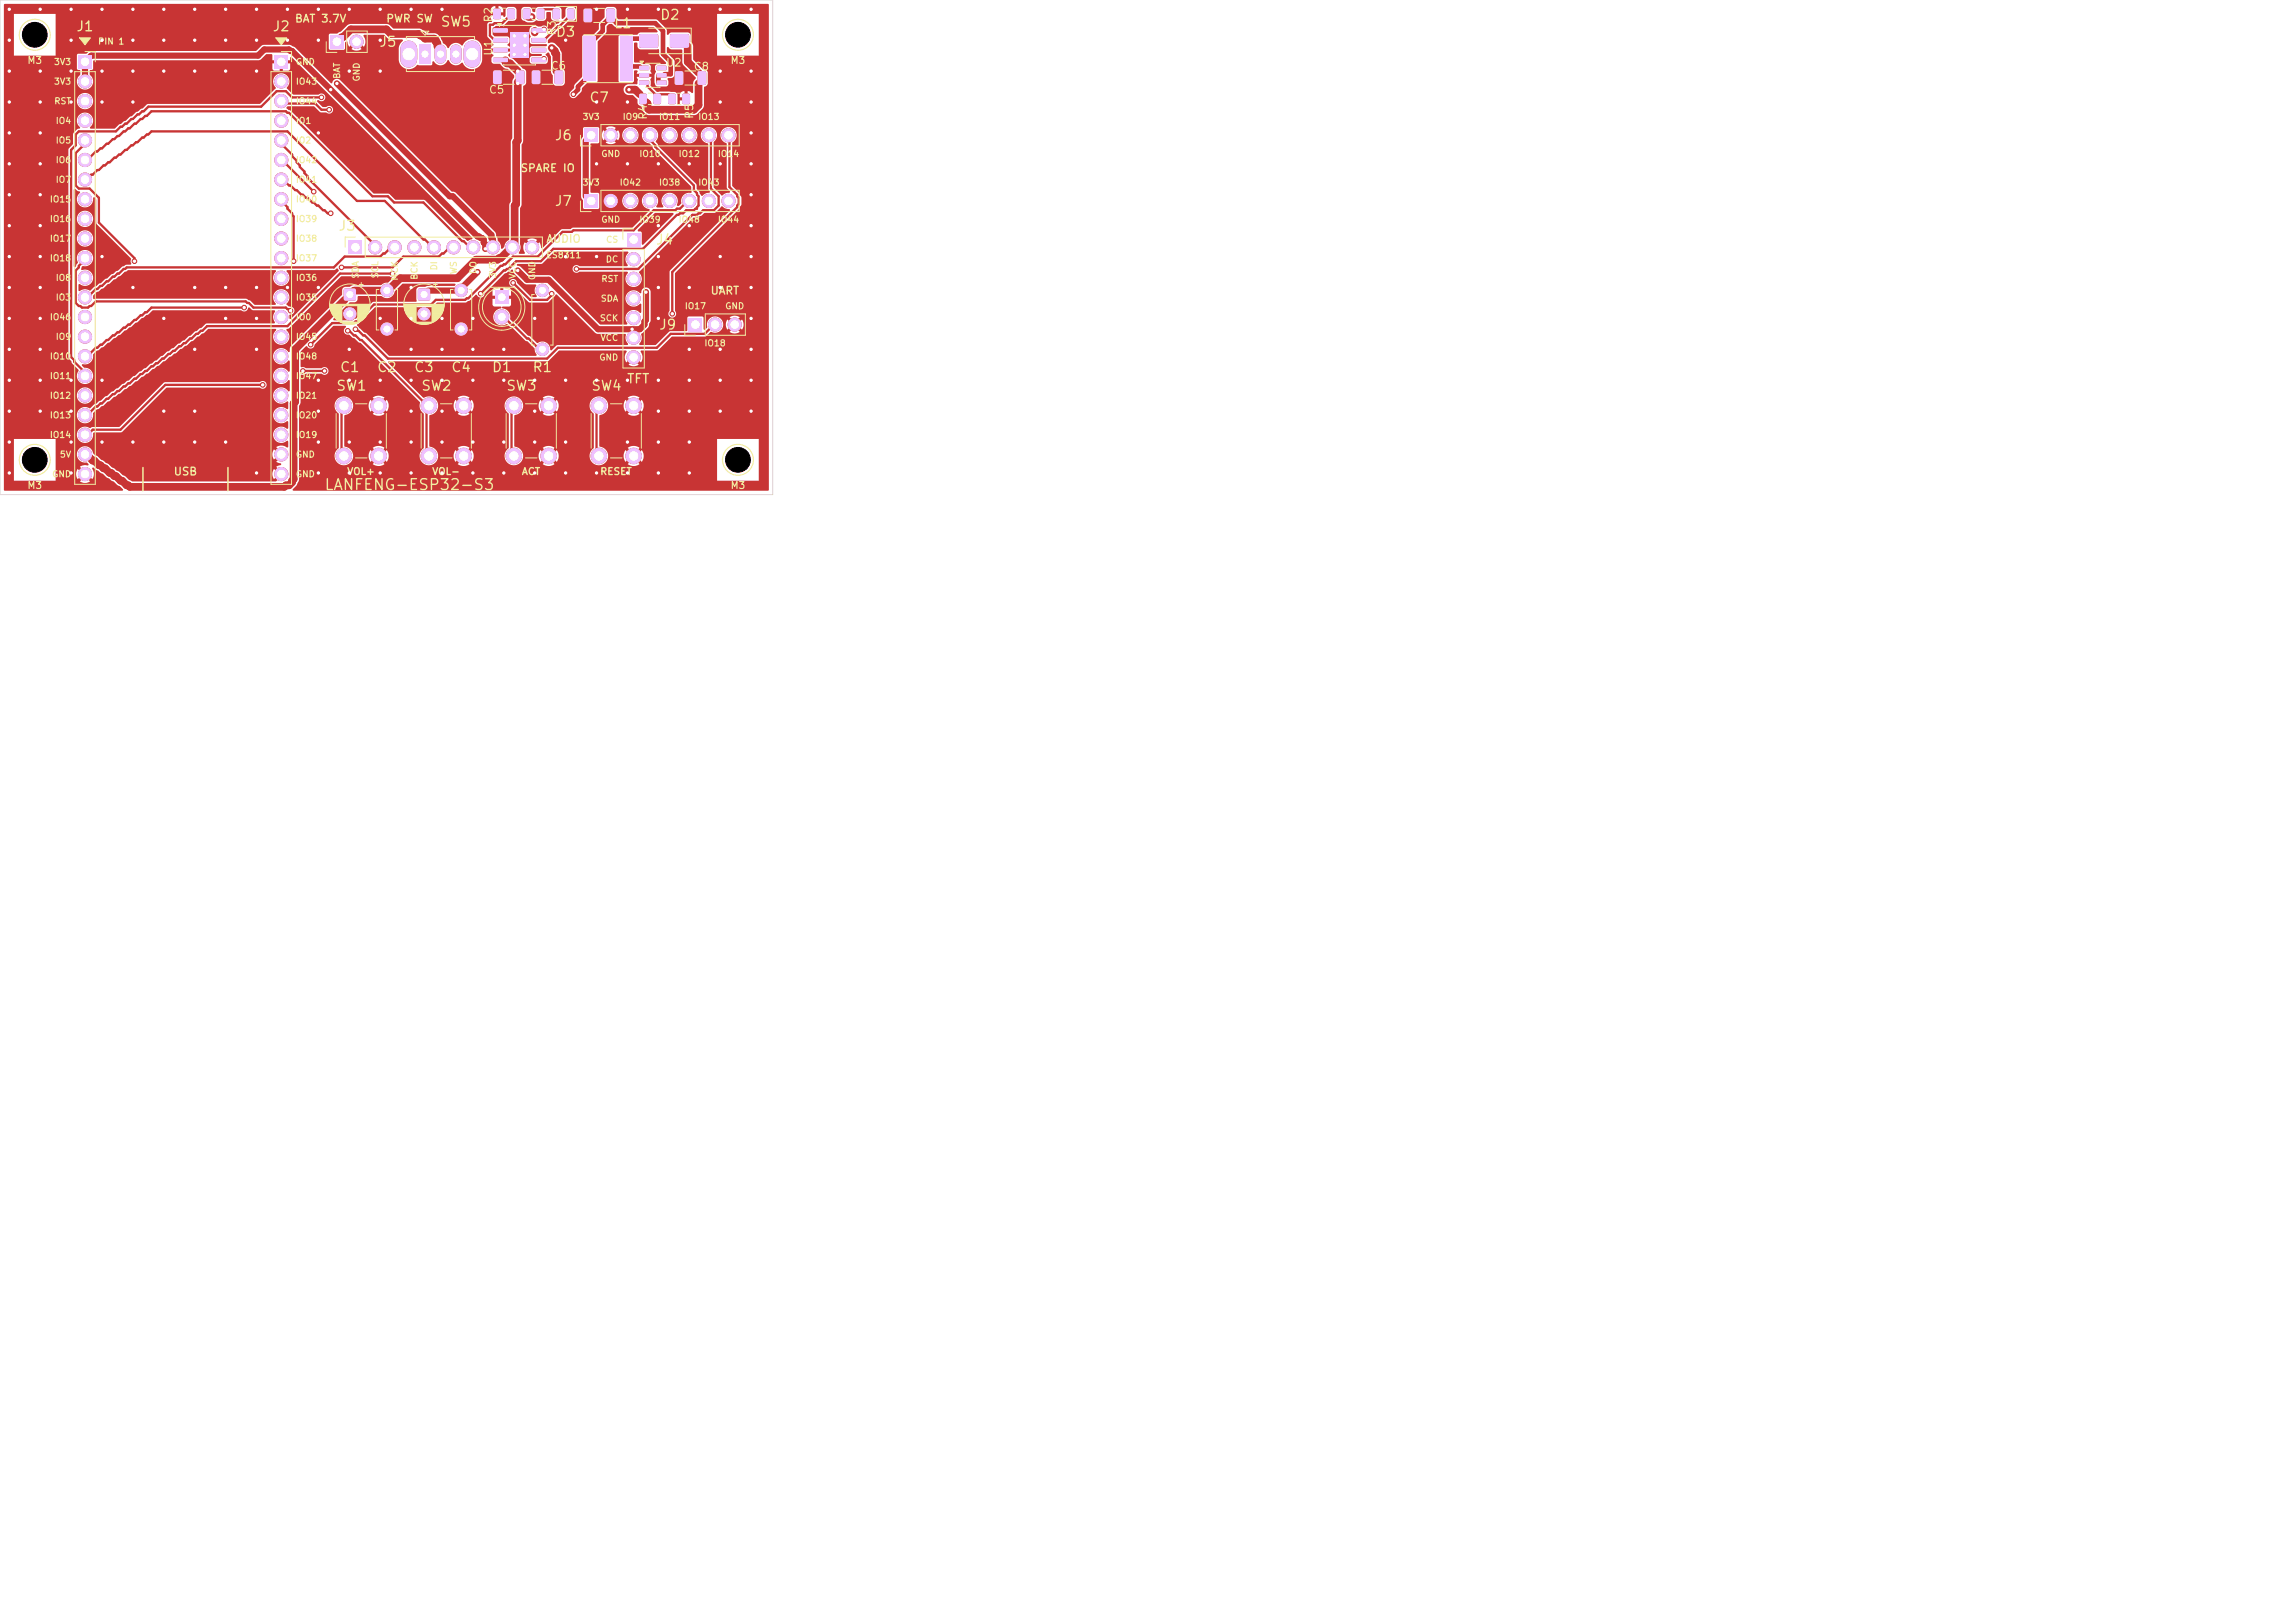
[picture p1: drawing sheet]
<svg xmlns="http://www.w3.org/2000/svg" width="297mm" height="210mm" viewBox="0 0 297 210" stroke-linecap="round" stroke-linejoin="round" font-family="sans-serif">
<defs><g id="words">
<text font-size="1.4" fill="#f2eda1" x="41.9" y="63.8">LANFENG-ESP32-S3</text>
<g font-size="1.3" fill="#f2eda1">
<text x="9.8" y="4.4">J1</text>
<text x="35.2" y="4.4">J2</text>
<text x="56.9" y="3.8">SW5</text>
<text x="71.8" y="5.1">D3</text>
<text x="79.4" y="4">L1</text>
<text x="85.3" y="2.9">D2</text>
<text x="49" y="6.4">J5</text>
<text x="76.2" y="13.6">C7</text>
<text x="71.7" y="18.5">J6</text>
<text x="71.7" y="27">J7</text>
<text x="43.7" y="30.2">J3</text>
<text x="84.8" y="32">J4</text>
<text x="85.2" y="43">J9</text>
<text x="43.4" y="50.9">SW1</text>
<text x="43.9" y="48.5">C1</text>
<text x="48.7" y="48.5">C2</text>
<text x="53.5" y="48.5">C3</text>
<text x="54.4" y="50.9">SW2</text>
<text x="58.3" y="48.5">C4</text>
<text x="63.6" y="48.5">D1</text>
<text x="65.4" y="50.9">SW3</text>
<text x="68.8" y="48.5">R1</text>
<text x="76.4" y="50.9">SW4</text>
</g>
<text font-size="1.2" fill="#f2eda1" x="81.1" y="49.9">TFT</text>
<g font-size="1" fill="#f2eda1">
<text x="38.1" y="3.2">BAT 3.7V</text>
<text x="49.9" y="3.2">PWR SW</text>
<text x="64" y="3" transform="rotate(-90 64 3)">R2</text>
<text x="72.2" y="4.7" transform="rotate(-90 72.2 4.7)">R3</text>
<text x="64" y="7.3" transform="rotate(-90 64 7.3)">U1</text>
<text x="71.2" y="9.3">C6</text>
<text x="86.1" y="8.9">U2</text>
<text x="89.7" y="9.4">C8</text>
<text x="63.2" y="12.4">C5</text>
<text x="84" y="15.6" transform="rotate(-90 84 15.6)">R4</text>
<text x="90" y="15.5" transform="rotate(-90 90 15.5)">R5</text>
<text x="67.3" y="22.5">SPARE IO</text>
<text x="70.6" y="31.7">AUDIO</text>
<text x="91.9" y="38.4">UART</text>
<text x="22.4" y="61.8">USB</text>
</g>
<g font-size=".9" fill="#f2eda1">
<text x="3.5" y="8.5">M3</text>
<text x="94.5" y="8.5">M3</text>
<text x="3.5" y="63.5">M3</text>
<text x="44.9" y="61.7">VOL+</text>
<text x="55.9" y="61.7">VOL-</text>
<text x="67.5" y="61.7">ACT</text>
<text x="77.6" y="61.7">RESET</text>
<text x="94.5" y="63.5">M3</text>
</g>
<g font-size=".8" fill="#f2eda1">
<text x="12.6" y="6">PIN 1</text>
<text x="6.9" y="8.6">3V3</text>
<text x="6.9" y="11.1">3V3</text>
<text x="38.2" y="8.6">GND</text>
<text x="38.2" y="11.1">IO43</text>
<text x="44.2" y="10.3" transform="rotate(-90 44.2 10.3)">BAT</text>
<text x="46.7" y="10.6" transform="rotate(-90 46.7 10.6)">GND</text>
<text x="6.9" y="13.7">RST</text>
<text x="7.1" y="16.2">IO4</text>
<text x="38.2" y="13.7">IO44</text>
<text x="38.2" y="16.2">IO1</text>
<text x="75.3" y="15.7">3V3</text>
<text x="80.5" y="15.7">IO9</text>
<text x="85.2" y="15.7">IO11</text>
<text x="90.3" y="15.7">IO13</text>
<text x="7.1" y="18.8">IO5</text>
<text x="7.1" y="21.3">IO6</text>
<text x="7.1" y="23.8">IO7</text>
<text x="38.2" y="18.8">IO2</text>
<text x="38.2" y="21.3">IO42</text>
<text x="38.2" y="23.8">IO41</text>
<text x="77.7" y="20.5">GND</text>
<text x="82.7" y="20.5">IO10</text>
<text x="87.7" y="20.5">IO12</text>
<text x="92.8" y="20.5">IO14</text>
<text x="6.4" y="26.4">IO15</text>
<text x="6.4" y="28.9">IO16</text>
<text x="38.2" y="26.4">IO40</text>
<text x="38.2" y="28.9">IO39</text>
<text x="75.3" y="24.2">3V3</text>
<text x="77.7" y="29">GND</text>
<text x="80.1" y="24.2">IO42</text>
<text x="82.7" y="29">IO39</text>
<text x="85.2" y="24.2">IO38</text>
<text x="87.7" y="29">IO48</text>
<text x="90.3" y="24.2">IO43</text>
<text x="92.8" y="29">IO44</text>
<text x="6.4" y="31.5">IO17</text>
<text x="6.4" y="34">IO18</text>
<text x="38.2" y="31.5">IO38</text>
<text x="38.2" y="34">IO37</text>
<text x="56.8" y="35.1" transform="rotate(-90 56.8 35.1)">DI</text>
<text x="59.3" y="35.6" transform="rotate(-90 59.3 35.6)">WS</text>
<text x="61.8" y="35.5" transform="rotate(-90 61.8 35.5)">DO</text>
<text x="70.6" y="33.6">ES8311</text>
<text x="78.3" y="34.1">DC</text>
<text x="78.4" y="31.6">CS</text>
<text x="6.4" y="41.6">IO46</text>
<text x="7.1" y="36.5">IO8</text>
<text x="7.1" y="39.1">IO3</text>
<text x="38.2" y="36.5">IO36</text>
<text x="38.2" y="39.1">IO35</text>
<text x="38.2" y="41.6">IO0</text>
<text x="46.6" y="36.1" transform="rotate(-90 46.6 36.1)">SDA</text>
<text x="49.1" y="36.1" transform="rotate(-90 49.1 36.1)">SCL</text>
<text x="51.7" y="36.4" transform="rotate(-90 51.7 36.4)">MCK</text>
<text x="54.2" y="36.3" transform="rotate(-90 54.2 36.3)">BCK</text>
<text x="64.4" y="36.1" transform="rotate(-90 64.4 36.1)">3V3</text>
<text x="66.9" y="36.2" transform="rotate(-90 66.9 36.2)">VCC</text>
<text x="69.5" y="36.3" transform="rotate(-90 69.5 36.3)">GND</text>
<text x="77.6" y="41.8">SCK</text>
<text x="77.7" y="39.2">SDA</text>
<text x="77.7" y="36.7">RST</text>
<text x="88.5" y="40.2">IO17</text>
<text x="93.8" y="40.2">GND</text>
<text x="6.4" y="46.7">IO10</text>
<text x="7.1" y="44.2">IO9</text>
<text x="38.2" y="44.2">IO45</text>
<text x="38.2" y="46.7">IO48</text>
<text x="77.5" y="46.8">GND</text>
<text x="77.6" y="44.3">VCC</text>
<text x="91.1" y="45">IO18</text>
<text x="6.4" y="49.2">IO11</text>
<text x="6.4" y="51.8">IO12</text>
<text x="38.2" y="49.2">IO47</text>
<text x="38.2" y="51.8">IO21</text>
<text x="6.4" y="54.3">IO13</text>
<text x="6.4" y="56.9">IO14</text>
<text x="7.7" y="59.4">5V</text>
<text x="38.2" y="54.3">IO20</text>
<text x="38.2" y="56.9">IO19</text>
<text x="38.2" y="59.4">GND</text>
<text x="6.7" y="61.9">GND</text>
<text x="38.2" y="61.9">GND</text>
</g>
</g></defs>
<g fill="#c83434">
<path d="M78.5 1.2l.8-.1 .3 .1v1.4l-.2 .3h-.7l-.2-.2-.1-1.4z"/>
<path d="M75.6 1.2l.8-.1 .2 .1v1.4l-.1 .3h-.8l-.2-.2v-1.4z"/>
<path d="M10.1 7.2h1.8v1.7h-1.8z"/>
</g>
<g fill="#c83434" stroke="#c83434" stroke-width=".13">
<circle cx="11" cy="10.5" r=".85"/>
<circle cx="11" cy="13.1" r=".85"/>
<circle cx="11" cy="15.6" r=".85"/>
<circle cx="11" cy="18.2" r=".85"/>
<circle cx="11" cy="20.7" r=".85"/>
<circle cx="11" cy="23.2" r=".85"/>
<circle cx="11" cy="25.8" r=".85"/>
<circle cx="11" cy="28.3" r=".85"/>
<circle cx="11" cy="30.9" r=".85"/>
<circle cx="11" cy="33.4" r=".85"/>
<circle cx="11" cy="35.9" r=".85"/>
<circle cx="11" cy="38.5" r=".85"/>
<circle cx="11" cy="41" r=".85"/>
<circle cx="11" cy="43.6" r=".85"/>
<circle cx="11" cy="46.1" r=".85"/>
<circle cx="11" cy="48.6" r=".85"/>
<circle cx="11" cy="51.2" r=".85"/>
<circle cx="11" cy="53.7" r=".85"/>
<circle cx="11" cy="56.3" r=".85"/>
<circle cx="11" cy="58.8" r=".85"/>
<circle cx="11" cy="61.3" r=".85"/>
</g>
<g fill="#c83434">
<path d="M86.8 4.5l.1-.1h2l.2 .1 .1 .1-.1 1.5-.2 .1h-2l-.1-.1-.1-.2z"/>
<path d="M82.8 4.5l.1-.1h2l.2 .1 .1 .1-.1 1.5-.2 .1h-2l-.1-.1-.1-.2z"/>
</g>
<g fill="#c83434" stroke="#c83434" stroke-width=".13">
<circle cx="70.2" cy="37.6" r=".8"/>
<circle cx="70.2" cy="45.2" r=".8"/>
<circle cx="44.5" cy="59" r="1"/>
<circle cx="44.5" cy="52.5" r="1"/>
<circle cx="49" cy="59" r="1"/>
<circle cx="49" cy="52.5" r="1"/>
</g>
<g fill="#c83434">
<path d="M63.8 3.7h1.9v.1v.3l-.1 .1h-1.7l-.1-.1z"/>
<path d="M63.8 5l1.9-.1v.2v.3l-.1 .1h-1.7l-.1-.1z"/>
<path d="M63.8 6.2h1.9v.1v.4l-.1 .1h-1.7l-.1-.2z"/>
<path d="M63.8 7.5h1.9v.1v.4l-.1 .1-1.7-.1-.1-.1z"/>
<path d="M68.8 7.5h1.8l.1 .1v.4l-.2 .1-1.7-.1-.1-.1z"/>
<path d="M68.8 6.2h1.8l.1 .1v.4l-.2 .1h-1.7l-.1-.2z"/>
<path d="M68.8 5l1.8-.1 .1 .2v.3l-.2 .1h-1.7l-.1-.1z"/>
<path d="M68.8 3.7h1.8l.1 .1v.3l-.2 .1h-1.7l-.1-.1z"/>
</g>
<g fill="#c83434" stroke="#c83434" stroke-width=".13">
<circle cx="66.5" cy="4.6" r=".3"/>
<circle cx="66.5" cy="5.8" r=".3"/>
<circle cx="66.5" cy="7" r=".3"/>
</g>
<path d="M66 4.2h2.4v3.3h-2.4z" fill="#c83434"/>
<g fill="#c83434" stroke="#c83434" stroke-width=".13">
<circle cx="67.9" cy="4.6" r=".3"/>
<circle cx="67.9" cy="5.8" r=".3"/>
<circle cx="67.9" cy="7" r=".3"/>
</g>
<path d="M54.1 37.4l.2-.1 1.3 .1 .1 .2-.1 1.2-.2 .1-1.3-.1v-.1z" fill="#c83434"/>
<g fill="#c83434" stroke="#c83434" stroke-width=".13">
<circle cx="54.9" cy="40.6" r=".8"/>
<circle cx="50.1" cy="37.6" r=".8"/>
<circle cx="50.1" cy="42.6" r=".8"/>
</g>
<path d="M52.9 6.4v1.3M61.1 6.4v1.3" fill="none" stroke="#c83434" stroke-width="2.2"/>
<path d="M54.2 5.8h1.5v2.5h-1.5z" fill="#c83434"/>
<path d="M57 6.5v1M59 6.5v1" fill="none" stroke="#c83434" stroke-width="1.5"/>
<g fill="#c83434" stroke="#c83434" stroke-width=".13">
<circle cx="77.5" cy="59" r="1"/>
<circle cx="77.5" cy="52.5" r="1"/>
<circle cx="82" cy="59" r="1"/>
<circle cx="82" cy="52.5" r="1"/>
</g>
<g fill="#c83434">
<path d="M73.4 1.2l.7-.1 .2 .1 .1 1.1-.2 .2h-.6l-.2-.2z"/>
<path d="M71.6 1.2l.6-.1 .3 .1v1.1l-.2 .2h-.6l-.2-.2z"/>
<path d="M65.7 1.2l.7-.1 .2 .1 .1 1-.2 .3h-.6l-.3-.2v-1z"/>
<path d="M63.9 1.2l.7-.1 .2 .1v1l-.1 .3h-.7l-.2-.2v-1z"/>
<path d="M75.5 4.7h1.6v5.7h-1.6z"/>
<path d="M80.2 4.7h1.6v5.7h-1.6z"/>
<path d="M82.8 12.2l.7-.1 .2 .1v1l-.1 .3h-.7l-.2-.2v-1z"/>
<path d="M84.6 12.2l.7-.1 .2 .1v1l-.1 .3h-.6l-.3-.2v-1z"/>
<path d="M71.8 9.2l.8-.1 .3 .1v1.4l-.2 .3h-.7l-.2-.2-.1-1.4z"/>
<path d="M68.9 9.2l.8-.1 .2 .1v1.4l-.1 .3h-.8l-.2-.2v-1.4z"/>
<path d="M75.6 16.7h1.7v1.7h-1.7z"/>
</g>
<g fill="#c83434" stroke="#c83434" stroke-width=".13">
<circle cx="79" cy="17.5" r=".85"/>
<circle cx="81.6" cy="17.5" r=".85"/>
<circle cx="84.1" cy="17.5" r=".85"/>
<circle cx="86.7" cy="17.5" r=".85"/>
<circle cx="89.2" cy="17.5" r=".85"/>
<circle cx="91.7" cy="17.5" r=".85"/>
<circle cx="94.3" cy="17.5" r=".85"/>
</g>
<g fill="#c83434">
<path d="M86.5 12.2l.7-.1 .3 .1v1l-.2 .3h-.6l-.2-.2-.1-1z"/>
<path d="M88.3 12.2l.7-.1 .3 .1v1l-.2 .3h-.6l-.2-.2v-1z"/>
<path d="M67.7 1.2l.7-.1 .3 .1v1l-.2 .3h-.6l-.2-.2-.1-1z"/>
<path d="M69.5 1.2l.7-.1 .3 .1v1l-.2 .3h-.6l-.2-.2v-1z"/>
<path d="M89.1 41.2h1.7v1.7h-1.7z"/>
</g>
<g fill="#c83434" stroke="#c83434" stroke-width=".13">
<circle cx="92.5" cy="42" r=".85"/>
<circle cx="95.1" cy="42" r=".85"/>
<circle cx="66.5" cy="59" r="1"/>
<circle cx="66.5" cy="52.5" r="1"/>
<circle cx="71" cy="59" r="1"/>
<circle cx="71" cy="52.5" r="1"/>
</g>
<path d="M75.6 25.2h1.7v1.7h-1.7z" fill="#c83434"/>
<g fill="#c83434" stroke="#c83434" stroke-width=".13">
<circle cx="79" cy="26" r=".85"/>
<circle cx="81.6" cy="26" r=".85"/>
<circle cx="84.1" cy="26" r=".85"/>
<circle cx="86.7" cy="26" r=".85"/>
<circle cx="89.2" cy="26" r=".85"/>
<circle cx="91.7" cy="26" r=".85"/>
<circle cx="94.3" cy="26" r=".85"/>
</g>
<g fill="#c83434">
<path d="M66.8 9.2l.8-.1 .3 .1v1.4l-.2 .3h-.7l-.2-.2-.1-1.4z"/>
<path d="M63.9 9.2l.8-.1 .2 .1v1.4l-.1 .3h-.8l-.2-.2v-1.4z"/>
<path d="M35.6 7.2h1.6v1.7h-1.6z"/>
</g>
<g fill="#c83434" stroke="#c83434" stroke-width=".13">
<circle cx="36.4" cy="10.5" r=".85"/>
<circle cx="36.4" cy="13.1" r=".85"/>
<circle cx="36.4" cy="15.6" r=".85"/>
<circle cx="36.4" cy="18.2" r=".85"/>
<circle cx="36.4" cy="20.7" r=".85"/>
<circle cx="36.4" cy="23.2" r=".85"/>
<circle cx="36.4" cy="25.8" r=".85"/>
<circle cx="36.4" cy="28.3" r=".85"/>
<circle cx="36.4" cy="30.9" r=".85"/>
<circle cx="36.4" cy="33.4" r=".85"/>
<circle cx="36.4" cy="35.9" r=".85"/>
<circle cx="36.4" cy="38.5" r=".85"/>
<circle cx="36.4" cy="41" r=".85"/>
<circle cx="36.4" cy="43.6" r=".85"/>
<circle cx="36.4" cy="46.1" r=".85"/>
<circle cx="36.4" cy="48.6" r=".85"/>
<circle cx="36.4" cy="51.2" r=".85"/>
<circle cx="36.4" cy="53.7" r=".85"/>
<circle cx="36.4" cy="56.3" r=".85"/>
<circle cx="36.4" cy="58.8" r=".85"/>
<circle cx="36.4" cy="61.3" r=".85"/>
</g>
<path d="M45.1 31.2h1.8v1.7h-1.8z" fill="#c83434"/>
<g fill="#c83434" stroke="#c83434" stroke-width=".13">
<circle cx="48.5" cy="32" r=".85"/>
<circle cx="51.1" cy="32" r=".85"/>
<circle cx="53.6" cy="32" r=".85"/>
<circle cx="56.2" cy="32" r=".85"/>
<circle cx="58.7" cy="32" r=".85"/>
<circle cx="61.2" cy="32" r=".85"/>
<circle cx="63.8" cy="32" r=".85"/>
<circle cx="66.3" cy="32" r=".85"/>
<circle cx="68.9" cy="32" r=".85"/>
</g>
<path d="M44.5 37.4l.2-.1 1.3 .1 .1 .2-.1 1.2-.2 .1-1.3-.1v-.1z" fill="#c83434"/>
<circle cx="45.3" cy="40.6" r=".8" fill="#c83434" stroke="#c83434" stroke-width=".13"/>
<path d="M64 37.6h1.8v1.8h-1.8z" fill="#c83434"/>
<circle cx="64.9" cy="41" r=".9" fill="#c83434" stroke="#c83434" stroke-width=".13"/>
<g fill="#c83434">
<path d="M82.7 8.5h1.2l.1 .1v.4l-.1 .1h-1.1l-.1-.2z"/>
<path d="M82.7 9.5h1.2l.1 .1v.4h-.1h-1.1l-.1-.1z"/>
<path d="M82.7 10.4h1.2l.1 .1v.4l-.1 .1h-1.1l-.1-.2z"/>
<path d="M85 10.4h1.2l.1 .1v.4l-.2 .1h-1l-.1-.2z"/>
<path d="M85 9.5h1.2l.1 .1v.4h-.2h-1l-.1-.1z"/>
<path d="M85 8.5h1.2l.1 .1v.4l-.2 .1h-1l-.1-.2z"/>
<path d="M42.8 4.6h1.6v1.7h-1.6z"/>
</g>
<circle cx="46.1" cy="5.4" r=".85" fill="#c83434" stroke="#c83434" stroke-width=".13"/>
<g fill="#c83434">
<path d="M90.3 9.3l.8-.1 .3 .1v1.4l-.2 .3h-.7l-.2-.2-.1-1.4z"/>
<path d="M87.4 9.3l.8-.1 .2 .1v1.4l-.1 .3h-.8l-.2-.2v-1.4z"/>
</g>
<g fill="#c83434" stroke="#c83434" stroke-width=".13">
<circle cx="59.7" cy="37.6" r=".8"/>
<circle cx="59.7" cy="42.6" r=".8"/>
</g>
<path d="M81.1 30.2h1.7v1.7h-1.7z" fill="#c83434"/>
<g fill="#c83434" stroke="#c83434" stroke-width=".13">
<circle cx="82" cy="33.5" r=".85"/>
<circle cx="82" cy="36.1" r=".85"/>
<circle cx="82" cy="38.6" r=".85"/>
<circle cx="82" cy="41.2" r=".85"/>
<circle cx="82" cy="43.7" r=".85"/>
<circle cx="82" cy="46.2" r=".85"/>
<circle cx="55.5" cy="59" r="1"/>
<circle cx="55.5" cy="52.5" r="1"/>
<circle cx="60" cy="59" r="1"/>
<circle cx="60" cy="52.5" r="1"/>
<circle cx="74.2" cy="12.2" r=".3"/>
<circle cx="41.2" cy="1.2" r=".3"/>
<circle cx="25.2" cy="5.2" r=".3"/>
<circle cx="41.2" cy="37.2" r=".3"/>
<circle cx="89.2" cy="1.2" r=".3"/>
<circle cx="89.2" cy="61.2" r=".3"/>
<circle cx="89.2" cy="57.2" r=".3"/>
<circle cx="85.2" cy="1.2" r=".3"/>
<circle cx="49.2" cy="5.2" r=".3"/>
<circle cx="1.2" cy="9.2" r=".3"/>
<circle cx="25.2" cy="37.2" r=".3"/>
<circle cx="17.2" cy="13.2" r=".3"/>
<circle cx="93.2" cy="49.2" r=".3"/>
<circle cx="25.2" cy="45.2" r=".3"/>
<circle cx="13.2" cy="57.2" r=".3"/>
<circle cx="5.2" cy="53.2" r=".3"/>
<circle cx="21.2" cy="57.2" r=".3"/>
<circle cx="57.2" cy="57.2" r=".3"/>
<circle cx="13.2" cy="49.2" r=".3"/>
<circle cx="49.2" cy="9.2" r=".3"/>
<circle cx="93.2" cy="1.2" r=".3"/>
<circle cx="69.2" cy="53.2" r=".3"/>
<circle cx="57.2" cy="61.2" r=".3"/>
<circle cx="37.2" cy="1.2" r=".3"/>
<circle cx="9.2" cy="53.2" r=".3"/>
<circle cx="33.2" cy="61.2" r=".3"/>
<circle cx="85.2" cy="41.2" r=".3"/>
<circle cx="53.2" cy="45.2" r=".3"/>
<circle cx="97.2" cy="25.2" r=".3"/>
<circle cx="97.2" cy="29.2" r=".3"/>
<circle cx="57.2" cy="53.2" r=".3"/>
<circle cx="97.2" cy="53.2" r=".3"/>
<circle cx="69.2" cy="61.2" r=".3"/>
<circle cx="45.2" cy="45.2" r=".3"/>
<circle cx="53.2" cy="49.2" r=".3"/>
<circle cx="1.2" cy="17.2" r=".3"/>
<circle cx="5.2" cy="13.2" r=".3"/>
<circle cx="97.2" cy="33.2" r=".3"/>
<circle cx="65.2" cy="49.2" r=".3"/>
<circle cx="85.2" cy="33.2" r=".3"/>
<circle cx="21.2" cy="41.2" r=".3"/>
<circle cx="77.2" cy="61.2" r=".3"/>
<circle cx="1.2" cy="45.2" r=".3"/>
<circle cx="21.2" cy="9.2" r=".3"/>
<circle cx="9.2" cy="61.2" r=".3"/>
<circle cx="29.2" cy="1.2" r=".3"/>
<circle cx="73.2" cy="33.2" r=".3"/>
<circle cx="21.2" cy="53.2" r=".3"/>
<circle cx="65.2" cy="61.2" r=".3"/>
<circle cx="41.2" cy="53.2" r=".3"/>
<circle cx="13.2" cy="9.2" r=".3"/>
<circle cx="89.2" cy="37.2" r=".3"/>
<circle cx="5.2" cy="33.2" r=".3"/>
<circle cx="5.2" cy="37.2" r=".3"/>
<circle cx="9.2" cy="9.2" r=".3"/>
<circle cx="89.2" cy="53.2" r=".3"/>
<circle cx="1.2" cy="41.2" r=".3"/>
<circle cx="17.2" cy="9.2" r=".3"/>
<circle cx="97.2" cy="45.2" r=".3"/>
<circle cx="69.2" cy="49.2" r=".3"/>
<circle cx="65.2" cy="45.2" r=".3"/>
<circle cx="73.2" cy="5.2" r=".3"/>
<circle cx="1.2" cy="1.2" r=".3"/>
<circle cx="53.2" cy="41.2" r=".3"/>
<circle cx="65.2" cy="57.2" r=".3"/>
<circle cx="97.2" cy="41.2" r=".3"/>
<circle cx="57.2" cy="41.2" r=".3"/>
<circle cx="33.2" cy="41.2" r=".3"/>
<circle cx="93.2" cy="45.2" r=".3"/>
<circle cx="77.2" cy="13.2" r=".3"/>
<circle cx="41.2" cy="5.2" r=".3"/>
<circle cx="9.2" cy="57.2" r=".3"/>
<circle cx="41.2" cy="57.2" r=".3"/>
<circle cx="57.2" cy="1.2" r=".3"/>
<circle cx="97.2" cy="9.2" r=".3"/>
<circle cx="33.2" cy="37.2" r=".3"/>
<circle cx="61.2" cy="45.2" r=".3"/>
<circle cx="73.2" cy="41.2" r=".3"/>
<circle cx="5.2" cy="21.2" r=".3"/>
<circle cx="97.2" cy="21.2" r=".3"/>
<circle cx="77.2" cy="1.2" r=".3"/>
<circle cx="57.2" cy="49.2" r=".3"/>
<circle cx="29.2" cy="5.2" r=".3"/>
<circle cx="25.2" cy="9.2" r=".3"/>
<circle cx="97.2" cy="13.2" r=".3"/>
<circle cx="61.2" cy="57.2" r=".3"/>
<circle cx="29.2" cy="57.2" r=".3"/>
<circle cx="1.2" cy="5.2" r=".3"/>
<circle cx="9.2" cy="1.2" r=".3"/>
<circle cx="1.2" cy="29.2" r=".3"/>
<circle cx="45.2" cy="57.2" r=".3"/>
<circle cx="9.2" cy="5.2" r=".3"/>
<circle cx="93.2" cy="9.2" r=".3"/>
<circle cx="85.2" cy="57.2" r=".3"/>
<circle cx="29.2" cy="37.2" r=".3"/>
<circle cx="81.2" cy="49.2" r=".3"/>
<circle cx="33.2" cy="5.2" r=".3"/>
<circle cx="5.2" cy="49.2" r=".3"/>
<circle cx="73.2" cy="61.2" r=".3"/>
<circle cx="81.2" cy="13.2" r=".3"/>
<circle cx="93.2" cy="37.2" r=".3"/>
<circle cx="33.2" cy="1.2" r=".3"/>
<circle cx="93.2" cy="53.2" r=".3"/>
<circle cx="61.2" cy="41.2" r=".3"/>
<circle cx="41.2" cy="49.2" r=".3"/>
<circle cx="81.2" cy="61.2" r=".3"/>
<circle cx="1.2" cy="13.2" r=".3"/>
<circle cx="81.2" cy="1.2" r=".3"/>
<circle cx="73.2" cy="57.2" r=".3"/>
<circle cx="53.2" cy="53.2" r=".3"/>
<circle cx="97.2" cy="1.2" r=".3"/>
<circle cx="13.2" cy="13.2" r=".3"/>
<circle cx="73.2" cy="49.2" r=".3"/>
<circle cx="89.2" cy="49.2" r=".3"/>
<circle cx="41.2" cy="17.2" r=".3"/>
<circle cx="93.2" cy="33.2" r=".3"/>
<circle cx="25.2" cy="1.2" r=".3"/>
<circle cx="89.2" cy="29.2" r=".3"/>
<circle cx="17.2" cy="5.2" r=".3"/>
<circle cx="69.2" cy="41.2" r=".3"/>
<circle cx="85.2" cy="37.2" r=".3"/>
<circle cx="45.2" cy="1.2" r=".3"/>
<circle cx="53.2" cy="1.2" r=".3"/>
<circle cx="25.2" cy="53.2" r=".3"/>
<circle cx="89.2" cy="21.2" r=".3"/>
<circle cx="69.2" cy="57.2" r=".3"/>
<circle cx="85.2" cy="49.2" r=".3"/>
<circle cx="5.2" cy="41.2" r=".3"/>
<circle cx="5.2" cy="25.2" r=".3"/>
<circle cx="29.2" cy="9.2" r=".3"/>
<circle cx="1.2" cy="61.2" r=".3"/>
<circle cx="85.2" cy="21.2" r=".3"/>
<circle cx="53.2" cy="57.2" r=".3"/>
<circle cx="53.2" cy="37.2" r=".3"/>
<circle cx="33.2" cy="9.2" r=".3"/>
<circle cx="45.2" cy="61.2" r=".3"/>
<circle cx="85.2" cy="53.2" r=".3"/>
<circle cx="1.2" cy="21.2" r=".3"/>
<circle cx="5.2" cy="45.2" r=".3"/>
<circle cx="1.2" cy="33.2" r=".3"/>
<circle cx="89.2" cy="45.2" r=".3"/>
<circle cx="37.2" cy="37.2" r=".3"/>
<circle cx="49.2" cy="61.2" r=".3"/>
<circle cx="13.2" cy="5.2" r=".3"/>
<circle cx="17.2" cy="57.2" r=".3"/>
<circle cx="93.2" cy="13.2" r=".3"/>
<circle cx="17.2" cy="1.2" r=".3"/>
<circle cx="13.2" cy="33.2" r=".3"/>
<circle cx="97.2" cy="49.2" r=".3"/>
<circle cx="21.2" cy="5.2" r=".3"/>
<circle cx="13.2" cy="1.2" r=".3"/>
<circle cx="81.2" cy="57.2" r=".3"/>
<circle cx="45.2" cy="9.2" r=".3"/>
<circle cx="77.2" cy="33.2" r=".3"/>
<circle cx="49.2" cy="49.2" r=".3"/>
<circle cx="77.2" cy="49.2" r=".3"/>
<circle cx="25.2" cy="57.2" r=".3"/>
<circle cx="1.2" cy="25.2" r=".3"/>
<circle cx="29.2" cy="41.2" r=".3"/>
<circle cx="1.2" cy="53.2" r=".3"/>
<circle cx="97.2" cy="17.2" r=".3"/>
<circle cx="85.2" cy="29.2" r=".3"/>
<circle cx="97.2" cy="37.2" r=".3"/>
<circle cx="53.2" cy="61.2" r=".3"/>
<circle cx="9.2" cy="49.2" r=".3"/>
<circle cx="77.2" cy="21.2" r=".3"/>
<circle cx="1.2" cy="57.2" r=".3"/>
<circle cx="5.2" cy="29.2" r=".3"/>
<circle cx="17.2" cy="37.2" r=".3"/>
<circle cx="57.2" cy="45.2" r=".3"/>
<circle cx="49.2" cy="41.2" r=".3"/>
<circle cx="5.2" cy="17.2" r=".3"/>
<circle cx="1.2" cy="37.2" r=".3"/>
<circle cx="49.2" cy="1.2" r=".3"/>
<circle cx="81.2" cy="21.2" r=".3"/>
<circle cx="33.2" cy="45.2" r=".3"/>
<circle cx="1.2" cy="49.2" r=".3"/>
<circle cx="9.2" cy="13.2" r=".3"/>
<circle cx="61.2" cy="61.2" r=".3"/>
<circle cx="45.2" cy="49.2" r=".3"/>
<circle cx="61.2" cy="49.2" r=".3"/>
<circle cx="93.2" cy="21.2" r=".3"/>
<circle cx="49.2" cy="57.2" r=".3"/>
<circle cx="41.2" cy="61.2" r=".3"/>
<circle cx="21.2" cy="1.2" r=".3"/>
<circle cx="37.2" cy="5.2" r=".3"/>
<circle cx="5.2" cy="1.2" r=".3"/>
<circle cx="5.2" cy="9.2" r=".3"/>
<circle cx="85.2" cy="61.2" r=".3"/>
<circle cx="83.6" cy="37.8" r=".3"/>
<circle cx="61.8" cy="35.2" r=".3"/>
<circle cx="43.6" cy="10.8" r=".3"/>
<circle cx="81.8" cy="42.6" r=".3"/>
<circle cx="42.8" cy="11.6" r=".3"/>
<circle cx="62.8" cy="32.2" r=".3"/>
<circle cx="67" cy="35" r=".3"/>
<circle cx="17.4" cy="33.8" r=".3"/>
<circle cx="45" cy="42.8" r=".3"/>
<circle cx="44.2" cy="34.6" r=".3"/>
<circle cx="37.6" cy="40.2" r=".3"/>
<circle cx="46" cy="42.6" r=".3"/>
<circle cx="62.2" cy="38" r=".3"/>
<circle cx="31.6" cy="39.8" r=".3"/>
<circle cx="41.6" cy="12.6" r=".3"/>
<circle cx="50.8" cy="35.4" r=".3"/>
<circle cx="71.4" cy="38" r=".3"/>
<circle cx="66.4" cy="36.6" r=".3"/>
<circle cx="74.6" cy="34.8" r=".3"/>
<circle cx="34" cy="49.8" r=".3"/>
<circle cx="39.2" cy="48" r=".3"/>
<circle cx="42" cy="48" r=".3"/>
<circle cx="87" cy="40.6" r=".3"/>
<circle cx="69.2" cy="4.2" r=".3"/>
<circle cx="67" cy="9.2" r=".3"/>
<circle cx="67" cy="10.8" r=".3"/>
<circle cx="81.4" cy="11.6" r=".3"/>
<circle cx="70.4" cy="3.8" r=".3"/>
<circle cx="68.8" cy="2.2" r=".3"/>
<circle cx="71.4" cy="6.2" r=".3"/>
<circle cx="70.4" cy="7.6" r=".3"/>
<circle cx="40.6" cy="24.8" r=".3"/>
<circle cx="40.2" cy="44.6" r=".3"/>
<circle cx="42.6" cy="14.2" r=".3"/>
<circle cx="42.8" cy="27.6" r=".3"/>
<circle cx="38" cy="33.8" r=".3"/>
</g>
<path d="M75.8 10.2l-1 1v.4l-.6 .6M78.6 2.6l-.6 .6v.8l-1 1M79.4 2.6l.4 .4h5l1 1v3l1 1v1.6h-.8M81.6 8.6h1.2M81.6 5h1.2M85.2 9.8v.8" fill="none" stroke="#c83434" stroke-width=".6"/>
<path d="M11 8.6v1.2M11.6 7.4l.2-.2h21.6l.8-.8h3.2l.2 .2h.2l24 24h.2l.6 .4v.4l.2 .2v.6M43.6 10.8l14.6 14.6h.4l5 5v.4l.2 .2v.4M75.8 18.2v7.2M61.8 35.2l-2.4 2.4h-4M67 35l1.2 1.2h2.8l6.4 6.4h5.4l.6-.6v-.4l.2-.2v-3.6" fill="none" stroke="#c83434" stroke-width=".8"/>
<g fill="none" stroke="#c83434" stroke-width=".3">
<path d="M10.8 18.8l-1 1v4.2l.4 .4h1.4l1.2 1.2v3.2l4.6 4.6v.4M36.6 18.8l1.2 1.2v.2l.6 .6v.2l.4 .4v.2l.6 .6v.2l.4 .4v.2l8.4 8.4M37 13.4h3.8l.8 .8h1M41.6 12.6h-3.8l-.8-.8h-1.2l-2 2h-14.6l-.6 .6h-.2l-.4 .4h-.2l-.6 .6h-.2l-.6 .6h-.2l-.4 .4h-.2l-.6 .6h-4.8l-.4 .4v1.4l-.6 .6v26.8l.4 .4v.2l1.2 1.2M65.8 2.2l-.8 .8h-1l-.2 .2h-.4v1.4l.6 .6M70.4 1.2h1.2M73.6 2.2l-1.2 1.2h-.2l-1.8 1.8M83.8 10.8v.4l1 1M84.2 18.2l.6 .6v.2l5 5v.6l.4 .4v.2l.2 .2v1.2l-.2 .2v.2h-.2l-.2 .2h-1l-.4 .4h-.4l-.2 .2h-.2l-4.4 4.4h-11.6l-1.6 1.6h-3.2l-1 1-.6 .2-3 3M85.4 12.2h1.2M92 18.2v6.2l1 1v1.2l-.6 .6h-1.4l-.4 .4h-.2l-.2 .2h-.6l-7 7h-8M94.4 18.2v6l1 1v.2l.2 .2v.8l-.2 .2v.2l-8.4 8.4v5.4"/>
<path d="M10.6 34l-.8 1v4.2l.4 .4h.2l.2 .2h.8l.2-.2h.2l.6-.6h19.4l.2 .2h.2l.6 .6h4.2l.6 .4M11.6 20.4l.8-.8h.2l.4-.4h.2l.6-.6h.2l.6-.6h.2l.4-.4h.2l.6-.6h.2l.4-.4h.2l.6-.6h.2l.6-.6h.2l.4-.4h.2l.6-.6h17.4l.2 .2h.2l10.8 10.8h2l.8 .8h3.8l5 5h.2l.6 .6M11.6 22.8l.2-.2h.2l.6-.6h.2l.6-.6h.2l.4-.4h.2l.6-.6h.2l.4-.4h.2l.6-.6h.2l.6-.6h.2l.4-.4h.2l.6-.6h.2l.4-.4h.2l.4-.4h17.6l9 9h3.6l5 5h.2l.6 .6M31.6 39.8h-12l-.6 .6h-.2l-.4 .4h-.2l-.6 .6h-.2l-.6 .6h-.2l-.4 .4h-.2l-.6 .6h-.2l-.4 .4h-.2l-.6 .6h-.2l-.6 .6h-.2l-.4 .4h-.2l-.8 .8M36.8 21.2h.2l3.6 3.6M36.8 26.4l.4 .4v.2l.6 .6v.2l.2 .2v5.8M37 23.6l.4 .4h.2l.6 .6h.2l.6 .6h.2l.4 .4h.2l.6 .6h.2l.4 .4h.2l.6 .6h.2l.4 .4h.4M50.4 32.2l-.6 .6h-.2l-.4 .4h-4.6l-1.4 1.4h-26.8l-.2 .2h-.2l-.6 .6h-.2l-.4 .4h-.2l-.6 .6h-.2l-.6 .6h-.2l-.4 .4h-.2l-.8 .8M50.8 35.4h-6.8l-6.8 6.8h-10.4l-.6 .6h-.2l-.4 .4h-.2l-.6 .6h-.2l-.6 .6h-.2l-.4 .4h-.2l-.6 .6h-.2l-.4 .4h-.2l-.6 .6h-.2l-.6 .6h-.2l-.4 .4h-.2l-.6 .6h-.2l-.4 .4h-.2l-.6 .6h-.2l-.6 .6h-.2l-.4 .4h-.2l-.6 .6h-.2l-.4 .4h-.2l-.6 .6h-.2l-.6 .6h-.2l-.4 .4h-.2l-.8 .8M58 32.2l-.6 .6h-.2l-.4 .4h-4.6l-1.4 1.4h-6.6M66.4 36.6l2.2 2.2h2.2l.6-.6v-.2M88.6 26.4l-.6 .6h-.4l-.2 .2h-2.8l-2.6 2.6h-7.8l-.2 .2h-1.2l-3.2 3.2h-3.2l-1 1-.6 .2-4.2 4.2h-.2l-.2 .2h-3.8l-.6 .6h-7.4l-2.2 2.2h-.2l-.2 .2h-2.8l-2.8 2.8"/>
<path d="M34 49.8h-12.6l-5.8 5.8h-3.6l-.4 .4M39.2 48h2.8M44.2 53.2v5M45 42.8h.2l.6 .6h.2l.6 .6h.2l8 8M55.2 53.2v5M65.6 41.4l.6 .6h.2l1.8 1.8h.2l1.2 1.2M66.2 53.2v5M77.2 53.2v5M92 42.4l-.8 .8h-4.4l-1.8 1.8h-12.8l-1.4 1.4h-20.6l-3-3h-.2l-.6-.6h-.2l-.2-.2"/>
</g>
<path d="M44.2 4.8h.2l1-1h4.6l.6 .6h3.6l.2 .2h.2l.4 .4h1.2l.4 .6v.4M65.4 7.8v.2l.2 .2h.4l1 1M67 10.6v7.6l-.2 .2v8l-.2 .2v4.8M68.4 2.2h.4M69.2 4v.2M71.4 6.2l.4 .4v.2l.2 .2v2.2M81.4 11.6h.8l.6 .6M89 6v2l1.4 1.4M90.4 10.8v2.8l-.6 .6h-5.8l-.2-.2v-.6l-.2-.2M44.6 38.8l-6.4 6.4v6.8l-.2 .2v9.8l-.2 .2v.2l-.4 .4h-.4l-.2 .2h-20l-.2-.2h-.2l-.6-.6h-.2l-.6-.6h-.2l-.4-.4h-.2l-.6-.6h-.2l-.4-.4h-.2l-.6-.6h-.2l-.4-.4M45.8 37.6h3.6M65.8 32.4l-1 1h-.2l-.2 .2h-2.8l-2.4 2.4h-7.4l-1.2 1.2" fill="none" stroke="#c83434" stroke-width="1"/>
<g fill="#c83434">
<path d="M.5 .6l98.9-.1 .1 .1v62.8l-61.6 .1v-.2l.4-.5 .4-.6h59.5v-5.4h-5.4v5.4h-54.1v-9.7l.1-.1h4.5a1.44 1.44 0 0 0 .5 1.2v4.4a1.2 1.2 0 0 0 .2 2.1 1.2 1.2 0 0 0 1.7-1.2h2v.4l.3 .5 .5-.6 .3 .3-.6 .5 .1 .1a1.29 1.29 0 0 0 1.5-.1l-.6-.5 .3-.3 .5 .6 .1-.1a1.29 1.29 0 0 0-.1-1.5l-.5 .6-.3-.3 .6-.5-.1-.1a1.29 1.29 0 0 0-1.5 .1l.6 .5-.3 .3-.5-.6-.3 .7h-2a1.25 1.25 0 0 0-1.1-1.1v-4.1a1.28 1.28 0 0 0 1.1-1.3h2v.4l.3 .5 .5-.6 .3 .3-.6 .5 .1 .1a1.29 1.29 0 0 0 1.5-.1l-.6-.5 .3-.3 .5 .6 .1-.1a1.29 1.29 0 0 0-.1-1.5l-.5 .6-.3-.3 .6-.5-.1-.1a1.29 1.29 0 0 0-1.5 .1l.6 .5-.3 .3-.5-.6-.3 .7h-2a1.2 1.2 0 0 0-1.2-1.1 1.2 1.2 0 0 0-1.2 1.1h-4.5l.1-.3v-3.6l.7-.1h2a.52 .52 0 0 0 .7 0 .52 .52 0 0 0 0-.8 .52 .52 0 0 0-.7 0h-2l-.7-.1v-2l.7-.7h.1a.54 .54 0 0 0 .6 .3 .54 .54 0 0 0 .4-.5l2.4-2.4h1.6h.1v.2a.54 .54 0 0 0-.2 .6 .54 .54 0 0 0 .6 .3l.4 .4 .3 .1 .5 .5 .3 .1 7.7 7.7a1.37 1.37 0 0 0 .4 1.5v4.4a1.2 1.2 0 0 0 .2 2.1 1.2 1.2 0 0 0 1.7-1.2h2v.4l.3 .5 .5-.6 .3 .3-.6 .5 .1 .1a1.29 1.29 0 0 0 1.5-.1l-.6-.5 .3-.3 .5 .6 .1-.1a1.29 1.29 0 0 0-.1-1.5l-.5 .6-.3-.3 .6-.5-.1-.1a1.29 1.29 0 0 0-1.5 .1l.6 .5-.3 .3-.5-.6-.3 .7h-2a1.25 1.25 0 0 0-1.1-1.1v-4.1a1.28 1.28 0 0 0 1.1-1.3h2v.4l.3 .5 .5-.6 .3 .3-.6 .5 .1 .1a1.29 1.29 0 0 0 1.5-.1l-.6-.5 .3-.3 .5 .6 .3-.5v-.4h4v.2a1.49 1.49 0 0 0 .5 1v4.4a1.2 1.2 0 0 0 .2 2.1 1.2 1.2 0 0 0 1.7-1.2h2v.4l.3 .5 .5-.6 .3 .3-.6 .5 .1 .1a1.29 1.29 0 0 0 1.5-.1l-.6-.5 .3-.3 .5 .6 .1-.1a1.29 1.29 0 0 0-.1-1.5l-.5 .6-.3-.3 .6-.5-.1-.1a1.29 1.29 0 0 0-1.5 .1l.6 .5-.3 .3-.5-.6-.3 .7h-2a1.25 1.25 0 0 0-1.1-1.1v-4.1a1.28 1.28 0 0 0 1.1-1.3h2v.4l.3 .5 .5-.6 .3 .3-.6 .5 .1 .1a1.29 1.29 0 0 0 1.5-.1l-.6-.5 .3-.3 .5 .6 .3-.5v-.4h4v.2a1.49 1.49 0 0 0 .5 1v4.4a1.2 1.2 0 0 0 .2 2.1 1.2 1.2 0 0 0 1.7-1.2h2v.4l.3 .5 .5-.6 .3 .3-.6 .5 .1 .1a1.29 1.29 0 0 0 1.5-.1l-.6-.5 .3-.3 .5 .6 .1-.1a1.29 1.29 0 0 0-.1-1.5l-.5 .6-.3-.3 .6-.5-.1-.1a1.29 1.29 0 0 0-1.5 .1l.6 .5-.3 .3-.5-.6-.3 .7h-2a1.25 1.25 0 0 0-1.1-1.1v-4.1a1.28 1.28 0 0 0 1.1-1.3h2v.4l.3 .5 .5-.6 .3 .3-.6 .5 .1 .1a1.29 1.29 0 0 0 1.5-.1l-.6-.5 .3-.3 .5 .6 .1-.1a1.29 1.29 0 0 0-.1-1.5l-.5 .6-.3-.3 .6-.5-.1-.1a1.29 1.29 0 0 0-1.5 .1l.6 .5-.3 .3-.5-.6-.3 .7h-2a1.2 1.2 0 0 0-1.2-1.1 1.2 1.2 0 0 0-1.2 1.1h-4l-.3-.7-.5 .6-.3-.3 .6-.5-.1-.1a1.29 1.29 0 0 0-1.5 .1l.6 .5-.3 .3-.5-.6-.3 .7h-2a1.2 1.2 0 0 0-1.2-1.1 1.2 1.2 0 0 0-1.2 1.1h-4l-.3-.7-.5 .6-.3-.3 .6-.5-.1-.1a1.29 1.29 0 0 0-1.5 .1l.6 .5-.3 .3-.5-.6-.3 .7h-2a1.23 1.23 0 0 0-1.9-.9l-4.5-4.5v-.2h20.5l1.6-1.4h8.6h.1v.1a1.14 1.14 0 0 0 0 1.4l.4-.5 .3 .3-.5 .5h.1a1.14 1.14 0 0 0 1.3 0l-.5-.5 .3-.3 .4 .5 .1-.1a1.44 1.44 0 0 0-.1-1.4l2.2-.1 1.9-1.7h4.2l.8-.7a1.08 1.08 0 0 0 1.6-1h.3l.1 .4 .1 .4 .5-.5 .3 .3-.5 .4 .1 .1a1.14 1.14 0 0 0 1.2-.1l-.4-.4 .2-.3 .5 .5 .1-.1a1.14 1.14 0 0 0-.1-1.3l-.5 .5-.2-.3 .4-.4v-.1a1.14 1.14 0 0 0-1.3 .1l.5 .4-.3 .3-.5-.5-.2 .6h-.3a1.07 1.07 0 0 0-1.3-.9 1.07 1.07 0 0 0-.8 1.4l-.2 .2h-.2v-1.5l-.2-.1h-1.8l-.2 .1v1.6v.1l-2.2 .1-1.9 1.7h-2l-.1-.1a1.31 1.31 0 0 0 .3-1.3l.9-.8 .3-.9v-3.8a.62 .62 0 0 0-.7-.5 .62 .62 0 0 0-.5 .7l-.1 .1a1.07 1.07 0 0 0-1.6-.2 1.07 1.07 0 0 0 0 1.6 1.07 1.07 0 0 0 1.5-.1l.2 .1v1l-.1 .1a1.08 1.08 0 0 0-1.6-.2 1.08 1.08 0 0 0-.1 1.6l-.1 .1h-3.5l-6.2-6.3-.3-.1h-2.7l-1-1.1-.5-.1v-.1l.1-.1 3.1-.1 1.7-1.5h9.4h.1v.2a1.21 1.21 0 0 0-.1 1.6h-.1h-6.1a.52 .52 0 0 0-.7 0 .52 .52 0 0 0 0 .8 .52 .52 0 0 0 .7 0h6.1l.2 .1a1.07 1.07 0 0 0 0 1.5 1.07 1.07 0 0 0 1.5 0 1.07 1.07 0 0 0-.1-1.5l7-7.1 .6-.1 .5-.2 .4-.3 1.3-.1 .9-.8h.1a1.17 1.17 0 0 0 .9 .4v.2l-7.7 7.7-.1 .2v5.1a.52 .52 0 0 0 .1 .7 .52 .52 0 0 0 .7-.1 .52 .52 0 0 0 0-.7v-4.9l8.3-8.3 .2-.5v-1l-.2-.5-.9-1v-5.5a1.08 1.08 0 0 0 .3-1.6 1.08 1.08 0 0 0-1.6-.1 1.09 1.09 0 0 0 .5 1.8v5.6l.4 .5v.2a1.61 1.61 0 0 0-1 .4l-1-1.1v-5.8a1.06 1.06 0 0 0 0-1.7 1.06 1.06 0 0 0-1.7 .4 1.06 1.06 0 0 0 .9 1.5v5.8l.3 .4-.1 .1a1.6 1.6 0 0 0-1 .4l-.6-.9-.1-.6-4.9-4.9-.3-.6 .2-.5 .1-.4h.4a1.06 1.06 0 0 0 1.1 1.2 1.06 1.06 0 0 0 1-1.2h.4v.2a1.06 1.06 0 0 0 1.7 .8 1.06 1.06 0 0 0 0-1.8 1.06 1.06 0 0 0-1.7 .8h-.4v-.2a1.06 1.06 0 0 0-1.1-.8 1.06 1.06 0 0 0-1 1h-.4l-.1-.2a1.06 1.06 0 0 0-1.8-.4 1.06 1.06 0 0 0 .7 1.8l.4 .3 .1 .3 4.9 4.9v.5a.17 .17 0 0 1 .1 .3 .17 .17 0 0 1-.2 0 1.13 1.13 0 0 0-1.2 1.5l-.3 .2h-.2a1.08 1.08 0 0 0-1-1.6 1.08 1.08 0 0 0-.7 1.7l-.2 .1h-.7h-.1v-.1a1.06 1.06 0 0 0-.3-1.6 1.06 1.06 0 0 0-1.5 .7 1.06 1.06 0 0 0 .9 1.3l.1 .2-2.3 2.1h-7.6l-.4 .2h-1l-.2 .1-2.4 2.4h-.2l-.2-.8-.5 .5-.3-.3 .5-.4v-.1a1.14 1.14 0 0 0-1.3 .1l.5 .4-.3 .3-.5-.5v.1a1.46 1.46 0 0 0 0 1.4h-.7l-.1-.1a1.42 1.42 0 0 0 .2-1.2v-4.6l.2-.4v-7.8l.2-.6h7.5v7.4l.2 .4 .1 1 .1 .2 1.8-.1 .2-.1v-1h2.9v.2a1.06 1.06 0 0 0 1.6 .8 1.06 1.06 0 0 0 0-1.8 1.06 1.06 0 0 0-1.6 .8h-2.9l-.1-.9-1.1-.1v-6.3l1.1-.1 .1-1.1h.3v.4l.2 .4 .5-.5 .3 .3-.5 .4a1.14 1.14 0 0 0 1.3 0l-.5-.4 .3-.3 .5 .5 .2-.4v-.4h.3a1.06 1.06 0 0 0 1.5 1.1 1.06 1.06 0 0 0 .3-1.8 1.06 1.06 0 0 0-1.7 .5l-.1 .2h-.3l-.2-.6-.5 .5-.3-.3 .5-.4-.1-.1a1.14 1.14 0 0 0-1.2 .1l.5 .4-.3 .3-.5-.5-.2 .6h-.3v-.8l-.2-.1h-1.8l-.2 .1v1l-.2 .5h-7.5v-6h6a.51 .51 0 0 0 .3 .6 .51 .51 0 0 0 .6-.2l.6-.6 .1-.5 .7-.7 1.2-.1 .1-.1v-5.1l1.1-1.1 .1-.2v-.7l.3-.3a.72 .72 0 0 1 .8 .4h4.9l.6 .5-.1 .2h-2.1l-.5 .3h-2.2l-.1 .2v5.8l.1 .1h1.7l.1-.1 .1-1.3 .3-.1a.28 .28 0 0 1 0 .4h1.9a.4 .4 0 0 1-.1-.5v-.5l-.2-.2h-.7l-.4-.2-.8-.1-.1-2.4 .1-.1 .4 .1v.6l.4 .2h2.4v.8l.9 1-.1 .1-1.2 .1-.1 .1v.5a.56 .56 0 0 1-.1 .7v1l.1 .4 .2 .1 1.4-.1 .1-.2v-.5l-.1-.1 .1-.2a.66 .66 0 0 0 .7-.2l.1-.2v-1.8l-.1-.2-.9-.9 .1-.7 .5 .3h1.3l.2 1.9 1.6 1.7v.2l-.2 .3-.1 .2v1.3h-.1l-.3-.1-.3-.1v.9l-.2 .1-.1 .2h-.7v.3a.16 .16 0 0 1-.2 .2 .16 .16 0 0 1-.1-.2v-1h.3v.3h.6v-.8l-.5 .2-.1 .3h-.3l-.2-.3-.2-.1h-2.3l-.8-.8v-.8l.1-.4-1.9 .1a.4 .4 0 0 1 .1 .5l-.1 .4h-1.2a.7 .7 0 0 0-.5 .8 .7 .7 0 0 0 .6 .6h.6l.6 .6v.4a.63 .63 0 0 0 .6 .5v.1a1.01 1.01 0 0 0 .8 1h6l.3-.2 .9-.9v-2.5l.4-.2 .1-.3v-1.4a.56 .56 0 0 0-.7-.4l-1.2-1.3v-.5h8.5v-5.4h-5.4v5.4h-3.1v-1.3l-.3-.5v-.8l-.2-.4h-2.3l-.5 .3-.2-.8-1.2-1.2h-4.9l-.3-.2v-1l-.1-.3-.3-.1h-.9l-.3 .4v1l-.7 .7v.8l-.8 .7h-1.2l-.1 .2-.1 5.2-.9 1-.1 .5-.5 .5-.1 .2h-6v-.9l.3-.2 .1-.3v-1.4l-.1-.3-.4-.1-1.2-1.2-.4-.2-.2-.3 .2-.5h-2.5l.1 .3 .3 .2-.3 .3 .1 .6 .1 .1 .9 .1 .6 .5 .4 .1 .8 .9v.3l-.2 .4v7.4l-.2 .4v7.8l-.2 .4v4.5l-.1 .1a1.2 1.2 0 0 0-.6 .9l-.2 .2h-.1a1.4 1.4 0 0 0-.5-1.1l-.3-1.1-5.1-5.1-.6-.1-14.6-14.6a.63 .63 0 0 0-.8 .6h-.2l-4.6-4.7-.7-.3h-3.4l-.3 .1-.7 .7h-21.4l-.5 .3h-1.1l-.1 .2-.1 1.8 .2 .1 .3 .1v.5a1.08 1.08 0 0 0-.2 1.6 1.08 1.08 0 0 0 1.6 0 1.08 1.08 0 0 0-.2-1.6v-.5l.4-.2 .1-1 .1-.1h21.3l.3-.1 .7-.7h.6l.2 .1v.7h.6v.4h-.6v.7l.1 .2 .8 .1v-.7h.4v.7h.7l.2-.3 .1-.7h-.7v-.4h.7v-.4h.1l23.4 23.4v.1l-.6 .3-.3-.3-.3-.1-5-4.9-3.7-.1-.9-.7-2-.1-10.7-10.7-.3-.1-.2-.2 .2-.2h3.3l.9 .7 .8 .1a.51 .51 0 0 0 .7-.1 .51 .51 0 0 0-.1-.7 .51 .51 0 0 0-.7 0h-.5l-.6-.6a.14 .14 0 0 1 0-.2 .14 .14 0 0 1 .2 0 .51 .51 0 0 0 .7-.1 .51 .51 0 0 0-.1-.7 .51 .51 0 0 0-.7 0h-3.2l-.9-.8v-.1a1.06 1.06 0 0 0 0-1.5 1.06 1.06 0 0 0-1.5 0 1.06 1.06 0 0 0 .1 1.6l-2.1 2h-14.4l-.7 .6-.9 .5-.5 .5-.3 .1-.5 .5-.9 .5-.6 .5h-3l-.2-.1a1.07 1.07 0 0 0 .2-1.6 1.07 1.07 0 0 0-1.6 0 1.07 1.07 0 0 0 .2 1.6l-.1 .1-.3 .1-.5 .6-.1 1.4-.6 .7v26.8l.4 .5 .1 .3 .8 .8 .1 .2a1.06 1.06 0 0 0 .4 1.6 1.06 1.06 0 0 0 1.5-.8 1.06 1.06 0 0 0-1.2-1.2l-.3-.3 .1-.2a1.12 1.12 0 0 0 1.4-1.3l.4-.4 .9-.5 .5-.5 .3-.1 .5-.5 .9-.5 .5-.5 .3-.1 .3-.3 .3-.1 1.3-1.1 .9-.5 .6-.5h11.5a.54 .54 0 0 0 .8-.4h.2l.5 .4h2.7l.1 .1-.1 .2a1.88 1.88 0 0 0 .1 1.3l-8.9 .1-.6 .5-.9 .5-1.3 1.1-.3 .1-.3 .3-.3 .1-.5 .5-.9 .5-1.3 1.1-.3 .1-.3 .3-.3 .1-.5 .5-.9 .5-1.3 1.1-.3 .1-.3 .3-.3 .1-.5 .5-.9 .5-.5 .5-.3 .1-.5 .5-.9 .5-.6 .5a1.08 1.08 0 0 0-1.6 .6 1.08 1.08 0 0 0 1 1.4 1.08 1.08 0 0 0 1.1-1.4l.4-.4 .3-.1 .3-.3 .3-.1 .5-.5 .3-.1 .5-.5 .3-.1 .3-.3 .3-.1 .5-.5 .9-.5 1.3-1.1 .9-.5 .5-.5 .3-.1 .3-.3 .3-.1 1.3-1.1 .3-.1 .3-.3 .3-.1 .5-.5 .9-.5 1.3-1.1 .9-.5 .6-.5h8.6h.1v.2a1.06 1.06 0 0 0 0 1.5 1.06 1.06 0 0 0 1.5-.1 1.06 1.06 0 0 0-.1-1.5v-.1l.3-.1 6.8-6.7h6.2l.3 .1v.2l-.4 .4-.5 .1-.5 .3h-3.6l-.4 .2-.8 .1-.2 .3v.7l-6.6 6.6-.2 .2v.5h-.2a1.06 1.06 0 0 0-1.6-.2 1.06 1.06 0 0 0 0 1.6 1.06 1.06 0 0 0 1.6-.3l.2 .2v1.2l-.1 .1a1.07 1.07 0 0 0-1.6-.3 1.07 1.07 0 0 0-.1 1.6 1.07 1.07 0 0 0 1.6-.2l.2 .1v1.2l-.1 .1a1.07 1.07 0 0 0-1.6-.3 1.07 1.07 0 0 0-.2 1.5 1.07 1.07 0 0 0 1.6 .1l.1 .1v.8l-.1 .1h-.1a1.06 1.06 0 0 0-1.5 .1 1.06 1.06 0 0 0 .1 1.5 1.06 1.06 0 0 0 1.4 0l.2 .1v.8l-.1 .1a1.07 1.07 0 0 0-1.5 0 1.07 1.07 0 0 0-.1 1.5 1.07 1.07 0 0 0 1.5 0l.2 .1v.7l-.1 .1a1.18 1.18 0 0 0-1.5 0l.5 .4-.3 .3-.4-.5-.1 .1a1.14 1.14 0 0 0 .1 1.3l.4-.5 .3 .3-.5 .4 .7 .3v.1l-.7 .3 .5 .5-.3 .3-.4-.5h-.1a1.14 1.14 0 0 0 .1 1.3l.4-.5 .3 .3-.5 .5h-18.6l-.4-.2-1.3-1-.9-.6-.5-.4-.9-.6-.5-.4-.5-.4a1.08 1.08 0 0 0-1.3-.9 1.08 1.08 0 0 0-.8 1.3 1.08 1.08 0 0 0 1.3 .8l.2 .2-.1 .1h-.7l-.4 .2 .5 .5-.3 .3-.4-.5a1.13 1.13 0 0 0 0 1.3l.4-.5 .3 .3-.5 .5h.1a1.14 1.14 0 0 0 1.3 0l-.5-.5 .3-.3 .4 .5 .1-.1a1.46 1.46 0 0 0-.1-1.3l.2-.1 1.2 .8 .5 .4 .9 .6 .5 .4 .3 .2 .4 .5-.1 .1h-15.2l-.1-.1v-1.2h6.7v-5.4h-5.4v5.4h-1.3v-6h9.4a1.08 1.08 0 0 0 1.2 1.1 1.08 1.08 0 0 0 1-1.3l3.7-.1 5.8-5.7h12a.52 .52 0 0 0 .7 0 .52 .52 0 0 0 0-.8 .52 .52 0 0 0-.7 0l-12.3 .1-5.8 5.7h-3.5a.42 .42 0 0 1-.7 0 1.06 1.06 0 0 0-1.4 1h-9.4v-5.1h9.4v.2a1.06 1.06 0 0 0 1.7 .8 1.06 1.06 0 0 0 0-1.8 1.06 1.06 0 0 0-1.7 .8h-9.4v-38.1h9.4v.2a1.06 1.06 0 0 0 1.7 .8 1.06 1.06 0 0 0 0-1.8 1.06 1.06 0 0 0-1.7 .8h-9.4v-5.8h6.7v-2.7h35.3v1.8l.2 .2 1.8-.1 .2-.1v-.9a.14 .14 0 0 1 .2 0 .14 .14 0 0 1 .1 .1l.2 .6 .5-.5 .3 .3-.5 .4v.1a1.14 1.14 0 0 0 1.3-.1l-.5-.4 .3-.3 .5 .5v-.1a1.44 1.44 0 0 0-.1-1.4l2.7-.1 .7 .6h1.7v.2l-.3 .4-.2 .3v1.8a1.32 1.32 0 0 0 1 1.1 1.32 1.32 0 0 0 1.4-.5h1.8l.1-.1 .1-.3 .1-.1a1.01 1.01 0 0 0 1 .6 1.01 1.01 0 0 0 .8-.7h.2a1 1 0 0 0 1.7 .3l.1 .1a1.31 1.31 0 0 0 1.4 .7 1.31 1.31 0 0 0 1.1-1.1v-1.7a1.32 1.32 0 0 0-1.2-1.1 1.32 1.32 0 0 0-1.3 .9h-.2a.97 .97 0 0 0-1.6 .3h-.2l-.2-.3-.4-.3-.4-.8-.5-.5h-1.1l-.4-.3-.6-.3h-3.4l-.6-.5h12.7l.1 1.5 .5 .6 .1 .3 .2 .2-.3 .2-.1 .3h2.5l-.1-.3-.2-.2 .2-.3v-.6l-.3-.2h-1.6l-.2-.3v-.7l.4-.3 .9-.1 .7-.6h.7a.45 .45 0 0 0 .4-.4v-1h.5l.1 1.2 .2 .1 .6 .3h.7l.4-.3 .3 .1 .8-.1 .2-.3v-.7h.5h.1v.7l.1 .3 .3 .1 .7 .1a.4 .4 0 0 1-.4 .3l-.9 .9h-.2a.56 .56 0 0 0-.2-.6 .56 .56 0 0 0-.7 0h-.4a.7 .7 0 0 0-1.1 .5v.5a.4 .4 0 0 1 0 .6l.1 .5 .2 .2h1.8a.15 .15 0 0 1 .2 .1 .15 .15 0 0 1-.2 .2h-1.7l-.3 .1-.1 .6 .2 .2 1.3 .1a.14 .14 0 0 1 .1 .1 .14 .14 0 0 1-.1 .1l-1.3 .1-.2 .3 .1 .5 .3 .2 1.7-.1a.78 .78 0 0 0 0-1.1l.4-.3 .3 .5v2l.2 .5 .1 1.1 .3 .2h.8a.45 .45 0 0 0 .4-.4v-1.4l-.4-.5v-2l-.4-.6-.5-.5-.3-.2-.6 .1v-.3l1.4-1.5 .3-.1 1-1h.6l.2-.1 .1-.3v-1l-.1-.3-.2-.1h-.8l-.2 .4v.8l-.4 .3-.1-.1v-1l-.3-.4-.8-.1-1.9 .1a.52 .52 0 0 0-.4 .6l-.2 .1a.33 .33 0 0 1-.3-.5l-.3-.2h-.7l-.2 .1-.2 .3h-.5l-.3-.4h-.8l-.2 .1-.2 .3v.7a.15 .15 0 0 1-.1 .2 .15 .15 0 0 1-.2-.2h-1.6v.4l.2 .3-.1 .1a.4 .4 0 0 0-.6 .4l-17.7-.1-.3 .2-.9 .8-.5 .2h-.9l-.2 .2h-35.3v-2.7h-5.4v5.4h-1.3v-5.9h63v.3h1.6a.6 .6 0 0 0-.6-.8v.8h-.4v-.8l-.4 .2-.2 .3h-63z"/>
<path d="M46.2 42l2.4-2.2h7.2l.8-.6 3.7-.1 .5-.2 .7-.7 .2-.1a.55 .55 0 0 0 .6 .4 .55 .55 0 0 0 .4-.5l2.6-2.6 .6-.3 .3-.2a.24 .24 0 0 1 .2 .3l1.6 1.6 1.4 .1a1.29 1.29 0 0 0 .1 1.5h-.1h-.7l-1.8-1.8a.52 .52 0 0 0-.5-.5 .52 .52 0 0 0-.5 .5 .52 .52 0 0 0 .5 .5l2 2 .2 .1 2.3-.1 1-1h.1l5.2 5.1h3.7l.1 .1a1.39 1.39 0 0 0 .3 1.3h-.1h-9l-.8 .7h-.2a1.04 1.04 0 0 0-.5-1 1.04 1.04 0 0 0-1.2 .1l-.9-.9-.3-.1-1.7-1.7-.3-.1-.3-.2a1.22 1.22 0 0 0-1-1.5v-.1l.1-.1h.8l.2-.3v-.7h-.8v-.4h.8v-.8l-.2-.2h-.8v.8h-.4v-.8h-.7l-.3 .2v.8h.8v.4h-.8l.1 .8 .2 .2h.9v.2a1.13 1.13 0 0 0-1 1.5 1.13 1.13 0 0 0 1.7 .5l.4 .4 .3 .1 1.7 1.7 .3 .1 .9 .9v.4l.3 .4-.1 .1h-19l-3-2.9-.3-.1-.6-.6-.3-.3z"/>
<path d="M45.2 39.2l.7-.1a.45 .45 0 0 0 .4-.4v-.3l.1-.1h2.9a1.06 1.06 0 0 0 1.8-.6l1-1h6.7a.15 .15 0 0 1 .1 .2 .15 .15 0 0 1-.1 .1h-3.5l-.3 .1h-.8l-.2 .1-.1 .3v1.5h-.1h-5.4l-.2 .1-2.1 2.1-.5 .2h-2.4l-.1-.2z"/>
<path d="M12.5 37.8l.9-.5 1.3-1.1 .3-.1 .3-.3 .3-.1 .5-.5 .5-.2h19l.1 .1a1.07 1.07 0 0 0-.1 1.6 1.07 1.07 0 0 0 1.6 0 1.07 1.07 0 0 0-.1-1.6l.1-.1h6l.4-.3 .2 .3-6.2 6.3-.2-.1 .1-.5a.54 .54 0 0 0 .6-.6 .54 .54 0 0 0-.7-.5l-.3-.2a1.07 1.07 0 0 0 .1-1.6 1.07 1.07 0 0 0-1.5-.1 1.07 1.07 0 0 0 0 1.6l-.1 .1h-2.6l-.6-.5-.6-.3-19.7 .1-.1-.4z"/>
<path d="M9.6 24.5h.2l.3 .2 .2 .1 .1 .1a1.07 1.07 0 0 0 .2 1.8 1.07 1.07 0 0 0 1.5-1.1l.1-.1 .2 .3v3l.1 .2 4.4 4.4v.5l.1 .2-.1 .1-.6 .1-.5 .2-.5 .5-.9 .5-.5 .5-.3 .1-.5 .5-.9 .5-.5 .5a1.21 1.21 0 0 0-1.4 .1l-.1-.1v-.8a1.12 1.12 0 0 0 1.2 .1 1.12 1.12 0 0 0 .7-1.1 1.15 1.15 0 0 0-1.6-.9l.1-.4a1.07 1.07 0 0 0 1.4-.6 1.07 1.07 0 0 0-.5-1.4 1.07 1.07 0 0 0-1.4 .4 1.68 1.68 0 0 0 0 1.1l-.2 .3a.19 .19 0 0 1-.1 .2 .19 .19 0 0 1-.2 0v-3.7h.3a1.06 1.06 0 0 0 1.5 1 1.06 1.06 0 0 0 .3-1.7 1.06 1.06 0 0 0-1.7 .5l-.1 .2h-.3v-2.6h.3a1.06 1.06 0 0 0 1.5 1.1 1.06 1.06 0 0 0 .3-1.8 1.06 1.06 0 0 0-1.7 .5l-.1 .2h-.3z"/>
<path d="M82.6 29.7l2.2-2.1h2.3h.1l-.1 .2-3.9 3.9-.1-.1-.1-1.5-.1-.1-.3-.1z"/>
</g>
<path d="M10.3 4.9h1.4l-.7 .9z" fill="none" stroke="#f2eda1" stroke-width=".13"/>
<path d="M10.3 4.9h1.4l-.7 .9z" fill="#f2eda1"/>
<path d="M35.7 4.9h1.4l-.7 .9z" fill="none" stroke="#f2eda1" stroke-width=".13"/>
<path d="M35.7 4.9h1.4l-.7 .9z" fill="#f2eda1"/>
<g fill="none" stroke="#f2eda1" stroke-width=".15">
<circle cx="4.5" cy="4.5" r="2"/>
<circle cx="95.5" cy="4.5" r="2"/>
<circle cx="4.5" cy="59.5" r="2"/>
<circle cx="95.5" cy="59.5" r="2"/>
</g>
<path d="M18.5 60.5v3M29.5 60.5v3" fill="none" stroke="#f2eda1" stroke-width=".2"/>
<g fill="none" stroke="#f2eda1" stroke-width=".13">
<path d="M9.7 9.3h2.6v53.4h-2.6zM11 6.7h1.3v1.3M64.4 3h.5l-.3 .4zM65.2 3.4v-.1h4.1v.1M65.2 8.3v.1h4.1v-.1M76.8 1.1h1.5M76.8 2.9h1.5M83.9 3.6h5.6v3.3h-5.6M69.2 38.1h-.4v6.6h.4M71.2 38.1h.4v6.6h-.4M43.5 53.5v4.5M46 59.3h1.5"/>
<path d="M46 52.3h1.5M50 53.5v4.5"/>
</g>
<path d="M64.4 3h.5l-.3 .4z" fill="#f2eda1"/>
<g fill="none" stroke="#f2eda1" stroke-width=".13">
<path d="M35.1 9.3h2.6v53.4h-2.6zM36.4 6.7h1.3v1.3M52.6 5.1v-.4h8.8v.4M52.6 9v.3h8.8v-.3M54.5 4h1l-.5 .5zM65 1.1h.5M65 2.5h.5M65.1 9.1h1.5M65.1 10.9h1.5M68.8 1.1h.5M68.8 2.5h.5M70.1 9.1h1.5"/>
<path d="M70.1 10.9h1.5M71.9 .8h2.7v2h-2.7M75.1 17.5v1.4h1.4M75.5 4.5h6.3M75.5 10.7h6.3M77.8 16.1h17.9v2.8h-17.9zM82.8 7.9h.5l-.3 .3zM83.6 8.2h1.8M83.6 11.3h1.8M83.9 12.1h.5M83.9 13.5h.5M87.6 12.1h.5"/>
<path d="M87.6 13.5h.5M42.7 39.4h5.2M42.7 39.5h5.2M42.7 39.5h5.1M42.7 39.6h5.1M42.7 39.6h1.5M42.7 39.7h1.5M42.7 39.8h1.5M42.7 39.9h1.5M42.8 39.9h1.4M42.8 40h1.4M46 30.7h-1.3v1.3"/>
<path d="M46.3 39.6h1.5M46.3 39.7h1.5M46.3 39.8h1.5M46.3 39.9h1.5M46.3 40h1.5M46.5 36.8h.5M46.7 36.6v.5M47.3 30.7h22.9v2.6h-22.9zM49 37.5h-.3v5.2h.3M51.1 37.5h.3v5.2h-.3M52.3 39.4h5.2M52.3 39.5h5.2"/>
<path d="M52.3 39.5h5.1M52.3 39.6h5.1M52.3 39.6h1.5M52.3 39.7h1.5M52.3 39.8h1.5M52.3 39.9h1.5M52.4 39.9h1.4M52.4 40h1.4M55.9 39.6h1.5M55.9 39.7h1.5M55.9 39.8h1.5M55.9 39.9h1.5"/>
<path d="M55.9 40h1.5M56.1 36.8h.5M56.3 36.6v.5M62.8 37.7l.6-.5h3.1a2.99 2.99 0 0 1 .9 4.3 2.99 2.99 0 0 1-4.4 .5 2.99 2.99 0 0 1-.2-4.3zM75.1 26v1.4h1.4M77.8 24.6h17.9v2.8h-17.9zM42.8 40.1h1.4M42.8 40.2h1.4M42.9 40.3h1.3M42.9 40.4h1.3M42.9 40.5h1.3M43 40.5h1.2"/>
<path d="M43 40.6h1.2M43.1 40.7h1.1M43.1 40.8h1.1M43.2 40.8h1M43.2 40.9h1M43.2 41h1M43.3 41h.9M43.3 41.1h.9M43.4 41.1h.8M43.4 41.2h.8M43.5 41.2h.7M43.5 41.3h.7"/>
<path d="M43.6 41.3h.6M43.6 41.4h.6M43.7 41.4h.5M43.8 41.5h.4M43.9 41.6h.3M44 41.6h.2M44.1 41.7h2.4M44.2 41.7h2.2M44.3 41.8h2M44.4 41.8h1.8M44.5 41.8h1.6M44.6 41.9h1.4"/>
<path d="M44.8 41.9h1M45 42h.6M46.3 40.1h1.5M46.3 40.1h1.4M46.3 40.2h1.4M46.3 40.3h1.4M46.3 40.4h1.4M46.3 40.4h1.3M46.3 40.5h1.3M46.3 40.6h1.3M46.3 40.6h1.2M46.3 40.7h1.2"/>
<path d="M46.3 40.8h1.1M46.3 40.9h1.1M46.3 40.9h1M46.3 41h1M46.3 41h.9M46.3 41.1h.9M46.3 41.2h.8M46.3 41.3h.7M46.3 41.4h.6M46.3 41.4h.5M46.3 41.5h.5M46.3 41.5h.4"/>
<path d="M46.3 41.6h.4M46.3 41.6h.3M46.3 41.6h.2M52.4 40.1h1.4M52.4 40.2h1.4M52.5 40.3h1.3M52.5 40.4h1.3M52.5 40.5h1.3M52.6 40.5h1.2M52.6 40.6h1.2M52.7 40.7h1.1M52.7 40.8h1.1"/>
<path d="M52.8 40.8h1M52.8 40.9h1M52.8 41h1M52.9 41h.9M52.9 41.1h.9M53 41.1h.8M53 41.2h.8M53.1 41.2h.7M53.1 41.3h.7M53.2 41.3h.6M53.2 41.4h.6M53.3 41.4h.5"/>
<path d="M53.4 41.5h.4M53.5 41.6h.3M53.6 41.6h.2M53.7 41.7h2.4M53.8 41.7h2.2M53.9 41.8h2M54 41.8h1.8M54.1 41.8h1.6M54.2 41.9h1.4M54.4 41.9h1M54.6 42h.6M55.9 40.1h1.5"/>
<path d="M55.9 40.1h1.4M55.9 40.2h1.4M55.9 40.3h1.4M55.9 40.4h1.4M55.9 40.4h1.3M55.9 40.5h1.3M55.9 40.6h1.3M55.9 40.6h1.2M55.9 40.7h1.2M55.9 40.8h1.2M55.9 40.8h1.1M55.9 40.9h1.1"/>
<path d="M55.9 40.9h1M55.9 41h1M55.9 41h.9M55.9 41.1h.9M55.9 41.2h.8M55.9 41.3h.7M55.9 41.4h.6M55.9 41.4h.5M55.9 41.5h.5M55.9 41.5h.4M55.9 41.6h.4M55.9 41.6h.3"/>
<path d="M55.9 41.6h.2M65.5 53.5v4.5M68 59.3h1.5M68 52.3h1.5M72 53.5v4.5M76.5 53.5v4.5M79 59.3h1.5M79 52.3h1.5M83 53.5v4.5M88.6 42v1.4h1.4M91.3 40.6h5.2v2.8h-5.2z"/>
<circle cx="45.3" cy="39.4" r="2.62"/>
<circle cx="54.9" cy="39.4" r="2.62"/>
<circle cx="64.9" cy="39.7" r="2.5"/>
</g>
<path d="M82.8 7.9h.5l-.3 .3z" fill="#f2eda1"/>
<path d="M42.2 5.4v1.4h1.4M44.9 4h2.6v2.8h-2.6zM88.6 9.2h1.5M88.6 11h1.5M58.6 37.5h-.3v5.2h.3M60.7 37.5h.3v5.2h-.3M80.6 32.3h2.8v15.3h-2.8zM82 29.6h-1.4v1.4M54.5 53.5v4.5M57 59.3h1.5M57 52.3h1.5M61 53.5v4.5" fill="none" stroke="#f2eda1" stroke-width=".13"/>
<circle cx="95.5" cy="4.5" r="1.6" fill="#efc1ff" stroke="#efc1ff" stroke-width=".13"/>
<g fill="#efc1ff">
<path d="M78.5 1.2l.8-.1 .3 .1v1.4l-.2 .3h-.7l-.2-.2-.1-1.4z"/>
<path d="M75.6 1.2l.8-.1 .2 .1v1.4l-.1 .3h-.8l-.2-.2v-1.4z"/>
</g>
<circle cx="95.5" cy="59.5" r="1.6" fill="#efc1ff" stroke="#efc1ff" stroke-width=".13"/>
<path d="M10.1 7.2h1.8v1.7h-1.8z" fill="#efc1ff"/>
<g fill="#efc1ff" stroke="#efc1ff" stroke-width=".13">
<circle cx="11" cy="10.5" r=".85"/>
<circle cx="11" cy="13.1" r=".85"/>
<circle cx="11" cy="15.6" r=".85"/>
<circle cx="11" cy="18.2" r=".85"/>
<circle cx="11" cy="20.7" r=".85"/>
<circle cx="11" cy="23.2" r=".85"/>
<circle cx="11" cy="25.8" r=".85"/>
<circle cx="11" cy="28.3" r=".85"/>
<circle cx="11" cy="30.9" r=".85"/>
<circle cx="11" cy="33.4" r=".85"/>
<circle cx="11" cy="35.9" r=".85"/>
<circle cx="11" cy="38.5" r=".85"/>
<circle cx="11" cy="41" r=".85"/>
<circle cx="11" cy="43.6" r=".85"/>
<circle cx="11" cy="46.1" r=".85"/>
<circle cx="11" cy="48.6" r=".85"/>
<circle cx="11" cy="51.2" r=".85"/>
<circle cx="11" cy="53.7" r=".85"/>
<circle cx="11" cy="56.3" r=".85"/>
<circle cx="11" cy="58.8" r=".85"/>
<circle cx="11" cy="61.3" r=".85"/>
</g>
<g fill="#efc1ff">
<path d="M86.8 4.5l.1-.1h2l.2 .1 .1 .1-.1 1.5-.2 .1h-2l-.1-.1-.1-.2z"/>
<path d="M82.8 4.5l.1-.1h2l.2 .1 .1 .1-.1 1.5-.2 .1h-2l-.1-.1-.1-.2z"/>
</g>
<g fill="#efc1ff" stroke="#efc1ff" stroke-width=".13">
<circle cx="70.2" cy="37.6" r=".8"/>
<circle cx="70.2" cy="45.2" r=".8"/>
<circle cx="44.5" cy="59" r="1"/>
<circle cx="44.5" cy="52.5" r="1"/>
<circle cx="49" cy="59" r="1"/>
<circle cx="49" cy="52.5" r="1"/>
</g>
<g fill="#efc1ff">
<path d="M63.8 3.7h1.9v.1v.3l-.1 .1h-1.7l-.1-.1z"/>
<path d="M63.8 5l1.9-.1v.2v.3l-.1 .1h-1.7l-.1-.1z"/>
<path d="M63.8 6.2h1.9v.1v.4l-.1 .1h-1.7l-.1-.2z"/>
<path d="M63.8 7.5h1.9v.1v.4l-.1 .1-1.7-.1-.1-.1z"/>
<path d="M68.8 7.5h1.8l.1 .1v.4l-.2 .1-1.7-.1-.1-.1z"/>
<path d="M68.8 6.2h1.8l.1 .1v.4l-.2 .1h-1.7l-.1-.2z"/>
<path d="M68.8 5l1.8-.1 .1 .2v.3l-.2 .1h-1.7l-.1-.1z"/>
<path d="M68.8 3.7h1.8l.1 .1v.3l-.2 .1h-1.7l-.1-.1z"/>
<path d="M66 4.2h2.4v3.3h-2.4z"/>
<path d="M54.1 37.4l.2-.1 1.3 .1 .1 .2-.1 1.2-.2 .1-1.3-.1v-.1z"/>
</g>
<g fill="#efc1ff" stroke="#efc1ff" stroke-width=".13">
<circle cx="54.9" cy="40.6" r=".8"/>
<circle cx="50.1" cy="37.6" r=".8"/>
<circle cx="50.1" cy="42.6" r=".8"/>
</g>
<path d="M52.9 6.4v1.3M61.1 6.4v1.3" fill="none" stroke="#efc1ff" stroke-width="2.2"/>
<path d="M54.2 5.8h1.5v2.5h-1.5z" fill="#efc1ff"/>
<path d="M57 6.5v1M59 6.5v1" fill="none" stroke="#efc1ff" stroke-width="1.5"/>
<g fill="#efc1ff" stroke="#efc1ff" stroke-width=".13">
<circle cx="77.5" cy="59" r="1"/>
<circle cx="77.5" cy="52.5" r="1"/>
<circle cx="82" cy="59" r="1"/>
<circle cx="82" cy="52.5" r="1"/>
</g>
<g fill="#efc1ff">
<path d="M73.4 1.2l.7-.1 .2 .1 .1 1.1-.2 .2h-.6l-.2-.2z"/>
<path d="M71.6 1.2l.6-.1 .3 .1v1.1l-.2 .2h-.6l-.2-.2z"/>
</g>
<circle cx="4.5" cy="59.5" r="1.6" fill="#efc1ff" stroke="#efc1ff" stroke-width=".13"/>
<g fill="#efc1ff">
<path d="M65.7 1.2l.7-.1 .2 .1 .1 1-.2 .3h-.6l-.3-.2v-1z"/>
<path d="M63.9 1.2l.7-.1 .2 .1v1l-.1 .3h-.7l-.2-.2v-1z"/>
<path d="M75.5 4.7h1.6v5.7h-1.6z"/>
<path d="M80.2 4.7h1.6v5.7h-1.6z"/>
</g>
<circle cx="4.5" cy="4.5" r="1.6" fill="#efc1ff" stroke="#efc1ff" stroke-width=".13"/>
<g fill="#efc1ff">
<path d="M82.8 12.2l.7-.1 .2 .1v1l-.1 .3h-.7l-.2-.2v-1z"/>
<path d="M84.6 12.2l.7-.1 .2 .1v1l-.1 .3h-.6l-.3-.2v-1z"/>
<path d="M71.8 9.2l.8-.1 .3 .1v1.4l-.2 .3h-.7l-.2-.2-.1-1.4z"/>
<path d="M68.9 9.2l.8-.1 .2 .1v1.4l-.1 .3h-.8l-.2-.2v-1.4z"/>
<path d="M75.6 16.7h1.7v1.7h-1.7z"/>
</g>
<g fill="#efc1ff" stroke="#efc1ff" stroke-width=".13">
<circle cx="79" cy="17.5" r=".85"/>
<circle cx="81.6" cy="17.5" r=".85"/>
<circle cx="84.1" cy="17.5" r=".85"/>
<circle cx="86.7" cy="17.5" r=".85"/>
<circle cx="89.2" cy="17.5" r=".85"/>
<circle cx="91.7" cy="17.5" r=".85"/>
<circle cx="94.3" cy="17.5" r=".85"/>
</g>
<g fill="#efc1ff">
<path d="M86.5 12.2l.7-.1 .3 .1v1l-.2 .3h-.6l-.2-.2-.1-1z"/>
<path d="M88.3 12.2l.7-.1 .3 .1v1l-.2 .3h-.6l-.2-.2v-1z"/>
<path d="M67.7 1.2l.7-.1 .3 .1v1l-.2 .3h-.6l-.2-.2-.1-1z"/>
<path d="M69.5 1.2l.7-.1 .3 .1v1l-.2 .3h-.6l-.2-.2v-1z"/>
<path d="M89.1 41.2h1.7v1.7h-1.7z"/>
</g>
<g fill="#efc1ff" stroke="#efc1ff" stroke-width=".13">
<circle cx="92.5" cy="42" r=".85"/>
<circle cx="95.1" cy="42" r=".85"/>
<circle cx="66.5" cy="59" r="1"/>
<circle cx="66.5" cy="52.5" r="1"/>
<circle cx="71" cy="59" r="1"/>
<circle cx="71" cy="52.5" r="1"/>
</g>
<path d="M75.6 25.2h1.7v1.7h-1.7z" fill="#efc1ff"/>
<g fill="#efc1ff" stroke="#efc1ff" stroke-width=".13">
<circle cx="79" cy="26" r=".85"/>
<circle cx="81.6" cy="26" r=".85"/>
<circle cx="84.1" cy="26" r=".85"/>
<circle cx="86.7" cy="26" r=".85"/>
<circle cx="89.2" cy="26" r=".85"/>
<circle cx="91.7" cy="26" r=".85"/>
<circle cx="94.3" cy="26" r=".85"/>
</g>
<g fill="#efc1ff">
<path d="M66.8 9.2l.8-.1 .3 .1v1.4l-.2 .3h-.7l-.2-.2-.1-1.4z"/>
<path d="M63.9 9.2l.8-.1 .2 .1v1.4l-.1 .3h-.8l-.2-.2v-1.4z"/>
<path d="M35.6 7.2h1.6v1.7h-1.6z"/>
</g>
<g fill="#efc1ff" stroke="#efc1ff" stroke-width=".13">
<circle cx="36.4" cy="10.5" r=".85"/>
<circle cx="36.4" cy="13.1" r=".85"/>
<circle cx="36.4" cy="15.6" r=".85"/>
<circle cx="36.4" cy="18.2" r=".85"/>
<circle cx="36.4" cy="20.7" r=".85"/>
<circle cx="36.4" cy="23.2" r=".85"/>
<circle cx="36.4" cy="25.8" r=".85"/>
<circle cx="36.4" cy="28.3" r=".85"/>
<circle cx="36.4" cy="30.9" r=".85"/>
<circle cx="36.4" cy="33.4" r=".85"/>
<circle cx="36.4" cy="35.9" r=".85"/>
<circle cx="36.4" cy="38.5" r=".85"/>
<circle cx="36.4" cy="41" r=".85"/>
<circle cx="36.4" cy="43.6" r=".85"/>
<circle cx="36.4" cy="46.1" r=".85"/>
<circle cx="36.4" cy="48.6" r=".85"/>
<circle cx="36.4" cy="51.2" r=".85"/>
<circle cx="36.4" cy="53.7" r=".85"/>
<circle cx="36.4" cy="56.3" r=".85"/>
<circle cx="36.4" cy="58.8" r=".85"/>
<circle cx="36.4" cy="61.3" r=".85"/>
</g>
<path d="M45.1 31.2h1.8v1.7h-1.8z" fill="#efc1ff"/>
<g fill="#efc1ff" stroke="#efc1ff" stroke-width=".13">
<circle cx="48.5" cy="32" r=".85"/>
<circle cx="51.1" cy="32" r=".85"/>
<circle cx="53.6" cy="32" r=".85"/>
<circle cx="56.2" cy="32" r=".85"/>
<circle cx="58.7" cy="32" r=".85"/>
<circle cx="61.2" cy="32" r=".85"/>
<circle cx="63.8" cy="32" r=".85"/>
<circle cx="66.3" cy="32" r=".85"/>
<circle cx="68.9" cy="32" r=".85"/>
</g>
<path d="M44.5 37.4l.2-.1 1.3 .1 .1 .2-.1 1.2-.2 .1-1.3-.1v-.1z" fill="#efc1ff"/>
<circle cx="45.3" cy="40.6" r=".8" fill="#efc1ff" stroke="#efc1ff" stroke-width=".13"/>
<path d="M64 37.6h1.8v1.8h-1.8z" fill="#efc1ff"/>
<circle cx="64.9" cy="41" r=".9" fill="#efc1ff" stroke="#efc1ff" stroke-width=".13"/>
<g fill="#efc1ff">
<path d="M82.7 8.5h1.2l.1 .1v.4l-.1 .1h-1.1l-.1-.2z"/>
<path d="M82.7 9.5h1.2l.1 .1v.4h-.1h-1.1l-.1-.1z"/>
<path d="M82.7 10.4h1.2l.1 .1v.4l-.1 .1h-1.1l-.1-.2z"/>
<path d="M85 10.4h1.2l.1 .1v.4l-.2 .1h-1l-.1-.2z"/>
<path d="M85 9.5h1.2l.1 .1v.4h-.2h-1l-.1-.1z"/>
<path d="M85 8.5h1.2l.1 .1v.4l-.2 .1h-1l-.1-.2z"/>
<path d="M42.8 4.6h1.6v1.7h-1.6z"/>
</g>
<circle cx="46.1" cy="5.4" r=".85" fill="#efc1ff" stroke="#efc1ff" stroke-width=".13"/>
<g fill="#efc1ff">
<path d="M90.3 9.3l.8-.1 .3 .1v1.4l-.2 .3h-.7l-.2-.2-.1-1.4z"/>
<path d="M87.4 9.3l.8-.1 .2 .1v1.4l-.1 .3h-.8l-.2-.2v-1.4z"/>
</g>
<g fill="#efc1ff" stroke="#efc1ff" stroke-width=".13">
<circle cx="59.7" cy="37.6" r=".8"/>
<circle cx="59.7" cy="42.6" r=".8"/>
</g>
<path d="M81.1 30.2h1.7v1.7h-1.7z" fill="#efc1ff"/>
<g fill="#efc1ff" stroke="#efc1ff" stroke-width=".13">
<circle cx="82" cy="33.5" r=".85"/>
<circle cx="82" cy="36.1" r=".85"/>
<circle cx="82" cy="38.6" r=".85"/>
<circle cx="82" cy="41.2" r=".85"/>
<circle cx="82" cy="43.7" r=".85"/>
<circle cx="82" cy="46.2" r=".85"/>
<circle cx="55.5" cy="59" r="1"/>
<circle cx="55.5" cy="52.5" r="1"/>
<circle cx="60" cy="59" r="1"/>
<circle cx="60" cy="52.5" r="1"/>
</g>
<path d="M0 0h100v64h-100z" fill="none" stroke="#d0d2cd" stroke-width=".13"/>
<g fill="#fff" stroke="#fff" stroke-width=".13">
<circle cx="74.2" cy="12.2" r=".15"/>
<circle cx="41.2" cy="1.2" r=".15"/>
<circle cx="25.2" cy="5.2" r=".15"/>
<circle cx="41.2" cy="37.2" r=".15"/>
<circle cx="89.2" cy="1.2" r=".15"/>
<circle cx="89.2" cy="61.2" r=".15"/>
<circle cx="89.2" cy="57.2" r=".15"/>
<circle cx="85.2" cy="1.2" r=".15"/>
<circle cx="49.2" cy="5.2" r=".15"/>
<circle cx="1.2" cy="9.2" r=".15"/>
<circle cx="25.2" cy="37.2" r=".15"/>
<circle cx="17.2" cy="13.2" r=".15"/>
<circle cx="93.2" cy="49.2" r=".15"/>
<circle cx="25.2" cy="45.2" r=".15"/>
<circle cx="13.2" cy="57.2" r=".15"/>
<circle cx="5.2" cy="53.2" r=".15"/>
<circle cx="21.2" cy="57.2" r=".15"/>
<circle cx="57.2" cy="57.2" r=".15"/>
<circle cx="13.2" cy="49.2" r=".15"/>
<circle cx="49.2" cy="9.2" r=".15"/>
<circle cx="93.2" cy="1.2" r=".15"/>
<circle cx="69.2" cy="53.2" r=".15"/>
<circle cx="57.2" cy="61.2" r=".15"/>
<circle cx="37.2" cy="1.2" r=".15"/>
<circle cx="9.2" cy="53.2" r=".15"/>
<circle cx="33.2" cy="61.2" r=".15"/>
<circle cx="85.2" cy="41.2" r=".15"/>
<circle cx="53.2" cy="45.2" r=".15"/>
<circle cx="97.2" cy="25.2" r=".15"/>
<circle cx="97.2" cy="29.2" r=".15"/>
<circle cx="57.2" cy="53.2" r=".15"/>
<circle cx="97.2" cy="53.2" r=".15"/>
<circle cx="69.2" cy="61.2" r=".15"/>
<circle cx="45.2" cy="45.2" r=".15"/>
<circle cx="53.2" cy="49.2" r=".15"/>
<circle cx="1.2" cy="17.2" r=".15"/>
<circle cx="5.2" cy="13.2" r=".15"/>
<circle cx="97.2" cy="33.2" r=".15"/>
<circle cx="65.2" cy="49.2" r=".15"/>
<circle cx="85.2" cy="33.2" r=".15"/>
<circle cx="21.2" cy="41.2" r=".15"/>
<circle cx="77.2" cy="61.2" r=".15"/>
<circle cx="1.2" cy="45.2" r=".15"/>
<circle cx="21.2" cy="9.2" r=".15"/>
<circle cx="9.2" cy="61.2" r=".15"/>
<circle cx="29.2" cy="1.2" r=".15"/>
<circle cx="73.2" cy="33.2" r=".15"/>
<circle cx="21.2" cy="53.2" r=".15"/>
<circle cx="65.2" cy="61.2" r=".15"/>
<circle cx="41.2" cy="53.2" r=".15"/>
<circle cx="13.2" cy="9.2" r=".15"/>
<circle cx="89.2" cy="37.2" r=".15"/>
<circle cx="5.2" cy="33.2" r=".15"/>
<circle cx="5.2" cy="37.2" r=".15"/>
<circle cx="9.2" cy="9.2" r=".15"/>
<circle cx="89.2" cy="53.2" r=".15"/>
<circle cx="1.2" cy="41.2" r=".15"/>
<circle cx="17.2" cy="9.2" r=".15"/>
<circle cx="97.2" cy="45.2" r=".15"/>
<circle cx="69.2" cy="49.2" r=".15"/>
<circle cx="65.2" cy="45.2" r=".15"/>
<circle cx="73.2" cy="5.2" r=".15"/>
<circle cx="1.2" cy="1.2" r=".15"/>
<circle cx="53.2" cy="41.2" r=".15"/>
<circle cx="65.2" cy="57.2" r=".15"/>
<circle cx="97.2" cy="41.2" r=".15"/>
<circle cx="57.2" cy="41.2" r=".15"/>
<circle cx="33.2" cy="41.2" r=".15"/>
<circle cx="93.2" cy="45.2" r=".15"/>
<circle cx="77.2" cy="13.2" r=".15"/>
<circle cx="41.2" cy="5.2" r=".15"/>
<circle cx="9.2" cy="57.2" r=".15"/>
<circle cx="41.2" cy="57.2" r=".15"/>
<circle cx="57.2" cy="1.2" r=".15"/>
<circle cx="97.2" cy="9.2" r=".15"/>
<circle cx="33.2" cy="37.2" r=".15"/>
<circle cx="61.2" cy="45.2" r=".15"/>
<circle cx="73.2" cy="41.2" r=".15"/>
<circle cx="5.2" cy="21.2" r=".15"/>
<circle cx="97.2" cy="21.2" r=".15"/>
<circle cx="77.2" cy="1.2" r=".15"/>
<circle cx="57.2" cy="49.2" r=".15"/>
<circle cx="29.2" cy="5.2" r=".15"/>
<circle cx="25.2" cy="9.2" r=".15"/>
<circle cx="97.2" cy="13.2" r=".15"/>
<circle cx="61.2" cy="57.2" r=".15"/>
<circle cx="29.2" cy="57.2" r=".15"/>
<circle cx="1.2" cy="5.2" r=".15"/>
<circle cx="9.2" cy="1.2" r=".15"/>
<circle cx="1.2" cy="29.2" r=".15"/>
<circle cx="45.2" cy="57.2" r=".15"/>
<circle cx="9.2" cy="5.2" r=".15"/>
<circle cx="93.2" cy="9.2" r=".15"/>
<circle cx="85.2" cy="57.2" r=".15"/>
<circle cx="29.2" cy="37.2" r=".15"/>
<circle cx="81.2" cy="49.2" r=".15"/>
<circle cx="33.2" cy="5.2" r=".15"/>
<circle cx="5.2" cy="49.2" r=".15"/>
<circle cx="73.2" cy="61.2" r=".15"/>
<circle cx="81.2" cy="13.2" r=".15"/>
<circle cx="93.2" cy="37.2" r=".15"/>
<circle cx="33.2" cy="1.2" r=".15"/>
<circle cx="93.2" cy="53.2" r=".15"/>
<circle cx="61.2" cy="41.2" r=".15"/>
<circle cx="41.2" cy="49.2" r=".15"/>
<circle cx="81.2" cy="61.2" r=".15"/>
<circle cx="1.2" cy="13.2" r=".15"/>
<circle cx="81.2" cy="1.2" r=".15"/>
<circle cx="73.2" cy="57.2" r=".15"/>
<circle cx="53.2" cy="53.2" r=".15"/>
<circle cx="97.2" cy="1.2" r=".15"/>
<circle cx="13.2" cy="13.2" r=".15"/>
<circle cx="73.2" cy="49.2" r=".15"/>
<circle cx="89.2" cy="49.2" r=".15"/>
<circle cx="41.2" cy="17.2" r=".15"/>
<circle cx="93.2" cy="33.2" r=".15"/>
<circle cx="25.2" cy="1.2" r=".15"/>
<circle cx="89.2" cy="29.2" r=".15"/>
<circle cx="17.2" cy="5.2" r=".15"/>
<circle cx="69.2" cy="41.2" r=".15"/>
<circle cx="85.2" cy="37.2" r=".15"/>
<circle cx="45.2" cy="1.2" r=".15"/>
<circle cx="53.2" cy="1.2" r=".15"/>
<circle cx="25.2" cy="53.2" r=".15"/>
<circle cx="89.2" cy="21.2" r=".15"/>
<circle cx="69.2" cy="57.2" r=".15"/>
<circle cx="85.2" cy="49.2" r=".15"/>
<circle cx="5.2" cy="41.2" r=".15"/>
<circle cx="5.2" cy="25.2" r=".15"/>
<circle cx="29.2" cy="9.2" r=".15"/>
<circle cx="1.2" cy="61.2" r=".15"/>
<circle cx="85.2" cy="21.2" r=".15"/>
<circle cx="53.2" cy="57.2" r=".15"/>
<circle cx="53.2" cy="37.2" r=".15"/>
<circle cx="33.2" cy="9.2" r=".15"/>
<circle cx="45.2" cy="61.2" r=".15"/>
<circle cx="85.2" cy="53.2" r=".15"/>
<circle cx="1.2" cy="21.2" r=".15"/>
<circle cx="5.2" cy="45.2" r=".15"/>
<circle cx="1.2" cy="33.2" r=".15"/>
<circle cx="89.2" cy="45.2" r=".15"/>
<circle cx="37.2" cy="37.2" r=".15"/>
<circle cx="49.2" cy="61.2" r=".15"/>
<circle cx="13.2" cy="5.2" r=".15"/>
<circle cx="17.2" cy="57.2" r=".15"/>
<circle cx="93.2" cy="13.2" r=".15"/>
<circle cx="17.2" cy="1.2" r=".15"/>
<circle cx="13.2" cy="33.2" r=".15"/>
<circle cx="97.2" cy="49.2" r=".15"/>
<circle cx="21.2" cy="5.2" r=".15"/>
<circle cx="13.2" cy="1.2" r=".15"/>
<circle cx="81.2" cy="57.2" r=".15"/>
<circle cx="45.2" cy="9.2" r=".15"/>
<circle cx="77.2" cy="33.2" r=".15"/>
<circle cx="49.2" cy="49.2" r=".15"/>
<circle cx="77.2" cy="49.2" r=".15"/>
<circle cx="25.2" cy="57.2" r=".15"/>
<circle cx="1.2" cy="25.2" r=".15"/>
<circle cx="29.2" cy="41.2" r=".15"/>
<circle cx="1.2" cy="53.2" r=".15"/>
<circle cx="97.2" cy="17.2" r=".15"/>
<circle cx="85.2" cy="29.2" r=".15"/>
<circle cx="97.2" cy="37.2" r=".15"/>
<circle cx="53.2" cy="61.2" r=".15"/>
<circle cx="9.2" cy="49.2" r=".15"/>
<circle cx="77.2" cy="21.2" r=".15"/>
<circle cx="1.2" cy="57.2" r=".15"/>
<circle cx="5.2" cy="29.2" r=".15"/>
<circle cx="17.2" cy="37.2" r=".15"/>
<circle cx="57.2" cy="45.2" r=".15"/>
<circle cx="49.2" cy="41.2" r=".15"/>
<circle cx="5.2" cy="17.2" r=".15"/>
<circle cx="1.2" cy="37.2" r=".15"/>
<circle cx="49.2" cy="1.2" r=".15"/>
<circle cx="81.2" cy="21.2" r=".15"/>
<circle cx="33.2" cy="45.2" r=".15"/>
<circle cx="1.2" cy="49.2" r=".15"/>
<circle cx="9.2" cy="13.2" r=".15"/>
<circle cx="61.2" cy="61.2" r=".15"/>
<circle cx="45.2" cy="49.2" r=".15"/>
<circle cx="61.2" cy="49.2" r=".15"/>
<circle cx="93.2" cy="21.2" r=".15"/>
<circle cx="49.2" cy="57.2" r=".15"/>
<circle cx="41.2" cy="61.2" r=".15"/>
<circle cx="21.2" cy="1.2" r=".15"/>
<circle cx="37.2" cy="5.2" r=".15"/>
<circle cx="5.2" cy="1.2" r=".15"/>
<circle cx="5.2" cy="9.2" r=".15"/>
<circle cx="85.2" cy="61.2" r=".15"/>
<circle cx="83.6" cy="37.8" r=".15"/>
<circle cx="61.8" cy="35.2" r=".15"/>
<circle cx="43.6" cy="10.8" r=".15"/>
<circle cx="81.8" cy="42.6" r=".15"/>
<circle cx="42.8" cy="11.6" r=".15"/>
<circle cx="62.8" cy="32.2" r=".15"/>
<circle cx="67" cy="35" r=".15"/>
<circle cx="17.4" cy="33.8" r=".15"/>
<circle cx="45" cy="42.8" r=".15"/>
<circle cx="44.2" cy="34.6" r=".15"/>
<circle cx="37.6" cy="40.2" r=".15"/>
<circle cx="46" cy="42.6" r=".15"/>
<circle cx="62.2" cy="38" r=".15"/>
<circle cx="31.6" cy="39.8" r=".15"/>
<circle cx="41.6" cy="12.6" r=".15"/>
<circle cx="50.8" cy="35.4" r=".15"/>
<circle cx="71.4" cy="38" r=".15"/>
<circle cx="66.4" cy="36.6" r=".15"/>
<circle cx="74.6" cy="34.8" r=".15"/>
<circle cx="34" cy="49.8" r=".15"/>
<circle cx="39.2" cy="48" r=".15"/>
<circle cx="42" cy="48" r=".15"/>
<circle cx="87" cy="40.6" r=".15"/>
<circle cx="69.2" cy="4.2" r=".15"/>
<circle cx="67" cy="9.2" r=".15"/>
<circle cx="67" cy="10.8" r=".15"/>
<circle cx="81.4" cy="11.6" r=".15"/>
<circle cx="70.4" cy="3.8" r=".15"/>
<circle cx="68.8" cy="2.2" r=".15"/>
<circle cx="71.4" cy="6.2" r=".15"/>
<circle cx="70.4" cy="7.6" r=".15"/>
<circle cx="40.6" cy="24.8" r=".15"/>
<circle cx="40.2" cy="44.6" r=".15"/>
<circle cx="42.6" cy="14.2" r=".15"/>
<circle cx="42.8" cy="27.6" r=".15"/>
<circle cx="38" cy="33.8" r=".15"/>
<circle cx="11" cy="8" r=".5"/>
<circle cx="11" cy="10.5" r=".5"/>
<circle cx="11" cy="13.1" r=".5"/>
<circle cx="11" cy="15.6" r=".5"/>
<circle cx="11" cy="18.2" r=".5"/>
<circle cx="11" cy="20.7" r=".5"/>
<circle cx="11" cy="23.2" r=".5"/>
<circle cx="11" cy="25.8" r=".5"/>
<circle cx="11" cy="28.3" r=".5"/>
<circle cx="11" cy="30.9" r=".5"/>
<circle cx="11" cy="33.4" r=".5"/>
<circle cx="11" cy="35.9" r=".5"/>
<circle cx="11" cy="38.5" r=".5"/>
<circle cx="11" cy="41" r=".5"/>
<circle cx="11" cy="43.6" r=".5"/>
<circle cx="11" cy="46.1" r=".5"/>
<circle cx="11" cy="48.6" r=".5"/>
<circle cx="11" cy="51.2" r=".5"/>
<circle cx="11" cy="53.7" r=".5"/>
<circle cx="11" cy="56.3" r=".5"/>
<circle cx="11" cy="58.8" r=".5"/>
<circle cx="11" cy="61.3" r=".5"/>
<circle cx="70.2" cy="37.6" r=".4"/>
<circle cx="70.2" cy="45.2" r=".4"/>
<circle cx="44.5" cy="59" r=".55"/>
<circle cx="44.5" cy="52.5" r=".55"/>
<circle cx="49" cy="59" r=".55"/>
<circle cx="49" cy="52.5" r=".55"/>
<circle cx="66.5" cy="4.6" r=".15"/>
<circle cx="66.5" cy="5.8" r=".15"/>
<circle cx="66.5" cy="7" r=".15"/>
<circle cx="67.9" cy="4.6" r=".15"/>
<circle cx="67.9" cy="5.8" r=".15"/>
<circle cx="67.9" cy="7" r=".15"/>
<circle cx="54.9" cy="38.1" r=".4"/>
<circle cx="54.9" cy="40.6" r=".4"/>
<circle cx="50.1" cy="37.6" r=".4"/>
<circle cx="50.1" cy="42.6" r=".4"/>
<circle cx="52.9" cy="7" r=".75"/>
<circle cx="61.1" cy="7" r=".75"/>
<circle cx="55" cy="7" r=".4"/>
<circle cx="57" cy="7" r=".4"/>
<circle cx="59" cy="7" r=".4"/>
<circle cx="77.5" cy="59" r=".55"/>
<circle cx="77.5" cy="52.5" r=".55"/>
<circle cx="82" cy="59" r=".55"/>
<circle cx="82" cy="52.5" r=".55"/>
<circle cx="76.5" cy="17.5" r=".5"/>
<circle cx="79" cy="17.5" r=".5"/>
<circle cx="81.6" cy="17.5" r=".5"/>
<circle cx="84.1" cy="17.5" r=".5"/>
<circle cx="86.7" cy="17.5" r=".5"/>
<circle cx="89.2" cy="17.5" r=".5"/>
<circle cx="91.7" cy="17.5" r=".5"/>
<circle cx="94.3" cy="17.5" r=".5"/>
<circle cx="90" cy="42" r=".5"/>
<circle cx="92.5" cy="42" r=".5"/>
<circle cx="95.1" cy="42" r=".5"/>
<circle cx="66.5" cy="59" r=".55"/>
<circle cx="66.5" cy="52.5" r=".55"/>
<circle cx="71" cy="59" r=".55"/>
<circle cx="71" cy="52.5" r=".55"/>
<circle cx="76.5" cy="26" r=".5"/>
<circle cx="79" cy="26" r=".5"/>
<circle cx="81.6" cy="26" r=".5"/>
<circle cx="84.1" cy="26" r=".5"/>
<circle cx="86.7" cy="26" r=".5"/>
<circle cx="89.2" cy="26" r=".5"/>
<circle cx="91.7" cy="26" r=".5"/>
<circle cx="94.3" cy="26" r=".5"/>
<circle cx="36.4" cy="8" r=".5"/>
<circle cx="36.4" cy="10.5" r=".5"/>
<circle cx="36.4" cy="13.1" r=".5"/>
<circle cx="36.4" cy="15.6" r=".5"/>
<circle cx="36.4" cy="18.2" r=".5"/>
<circle cx="36.4" cy="20.7" r=".5"/>
<circle cx="36.4" cy="23.2" r=".5"/>
<circle cx="36.4" cy="25.8" r=".5"/>
<circle cx="36.4" cy="28.3" r=".5"/>
<circle cx="36.4" cy="30.9" r=".5"/>
<circle cx="36.4" cy="33.4" r=".5"/>
<circle cx="36.4" cy="35.9" r=".5"/>
<circle cx="36.4" cy="38.5" r=".5"/>
<circle cx="36.4" cy="41" r=".5"/>
<circle cx="36.4" cy="43.6" r=".5"/>
<circle cx="36.4" cy="46.1" r=".5"/>
<circle cx="36.4" cy="48.6" r=".5"/>
<circle cx="36.4" cy="51.2" r=".5"/>
<circle cx="36.4" cy="53.7" r=".5"/>
<circle cx="36.4" cy="56.3" r=".5"/>
<circle cx="36.4" cy="58.8" r=".5"/>
<circle cx="36.4" cy="61.3" r=".5"/>
<circle cx="46" cy="32" r=".5"/>
<circle cx="48.5" cy="32" r=".5"/>
<circle cx="51.1" cy="32" r=".5"/>
<circle cx="53.6" cy="32" r=".5"/>
<circle cx="56.2" cy="32" r=".5"/>
<circle cx="58.7" cy="32" r=".5"/>
<circle cx="61.2" cy="32" r=".5"/>
<circle cx="63.8" cy="32" r=".5"/>
<circle cx="66.3" cy="32" r=".5"/>
<circle cx="68.9" cy="32" r=".5"/>
<circle cx="45.3" cy="38.1" r=".4"/>
<circle cx="45.3" cy="40.6" r=".4"/>
<circle cx="64.9" cy="38.5" r=".45"/>
<circle cx="64.9" cy="41" r=".45"/>
<circle cx="43.6" cy="5.4" r=".5"/>
<circle cx="46.1" cy="5.4" r=".5"/>
<circle cx="59.7" cy="37.6" r=".4"/>
<circle cx="59.7" cy="42.6" r=".4"/>
<circle cx="82" cy="31" r=".5"/>
<circle cx="82" cy="33.5" r=".5"/>
<circle cx="82" cy="36.1" r=".5"/>
<circle cx="82" cy="38.6" r=".5"/>
<circle cx="82" cy="41.2" r=".5"/>
<circle cx="82" cy="43.7" r=".5"/>
<circle cx="82" cy="46.2" r=".5"/>
<circle cx="55.5" cy="59" r=".55"/>
<circle cx="55.5" cy="52.5" r=".55"/>
<circle cx="60" cy="59" r=".55"/>
<circle cx="60" cy="52.5" r=".55"/>
</g>
<g fill="#000" stroke="#000" stroke-width=".13">
<circle cx="4.5" cy="4.5" r="1.6"/>
<circle cx="95.5" cy="4.5" r="1.6"/>
<circle cx="4.5" cy="59.5" r="1.6"/>
<circle cx="95.5" cy="59.5" r="1.6"/>
</g>
<use href="#words"/>
</svg>
